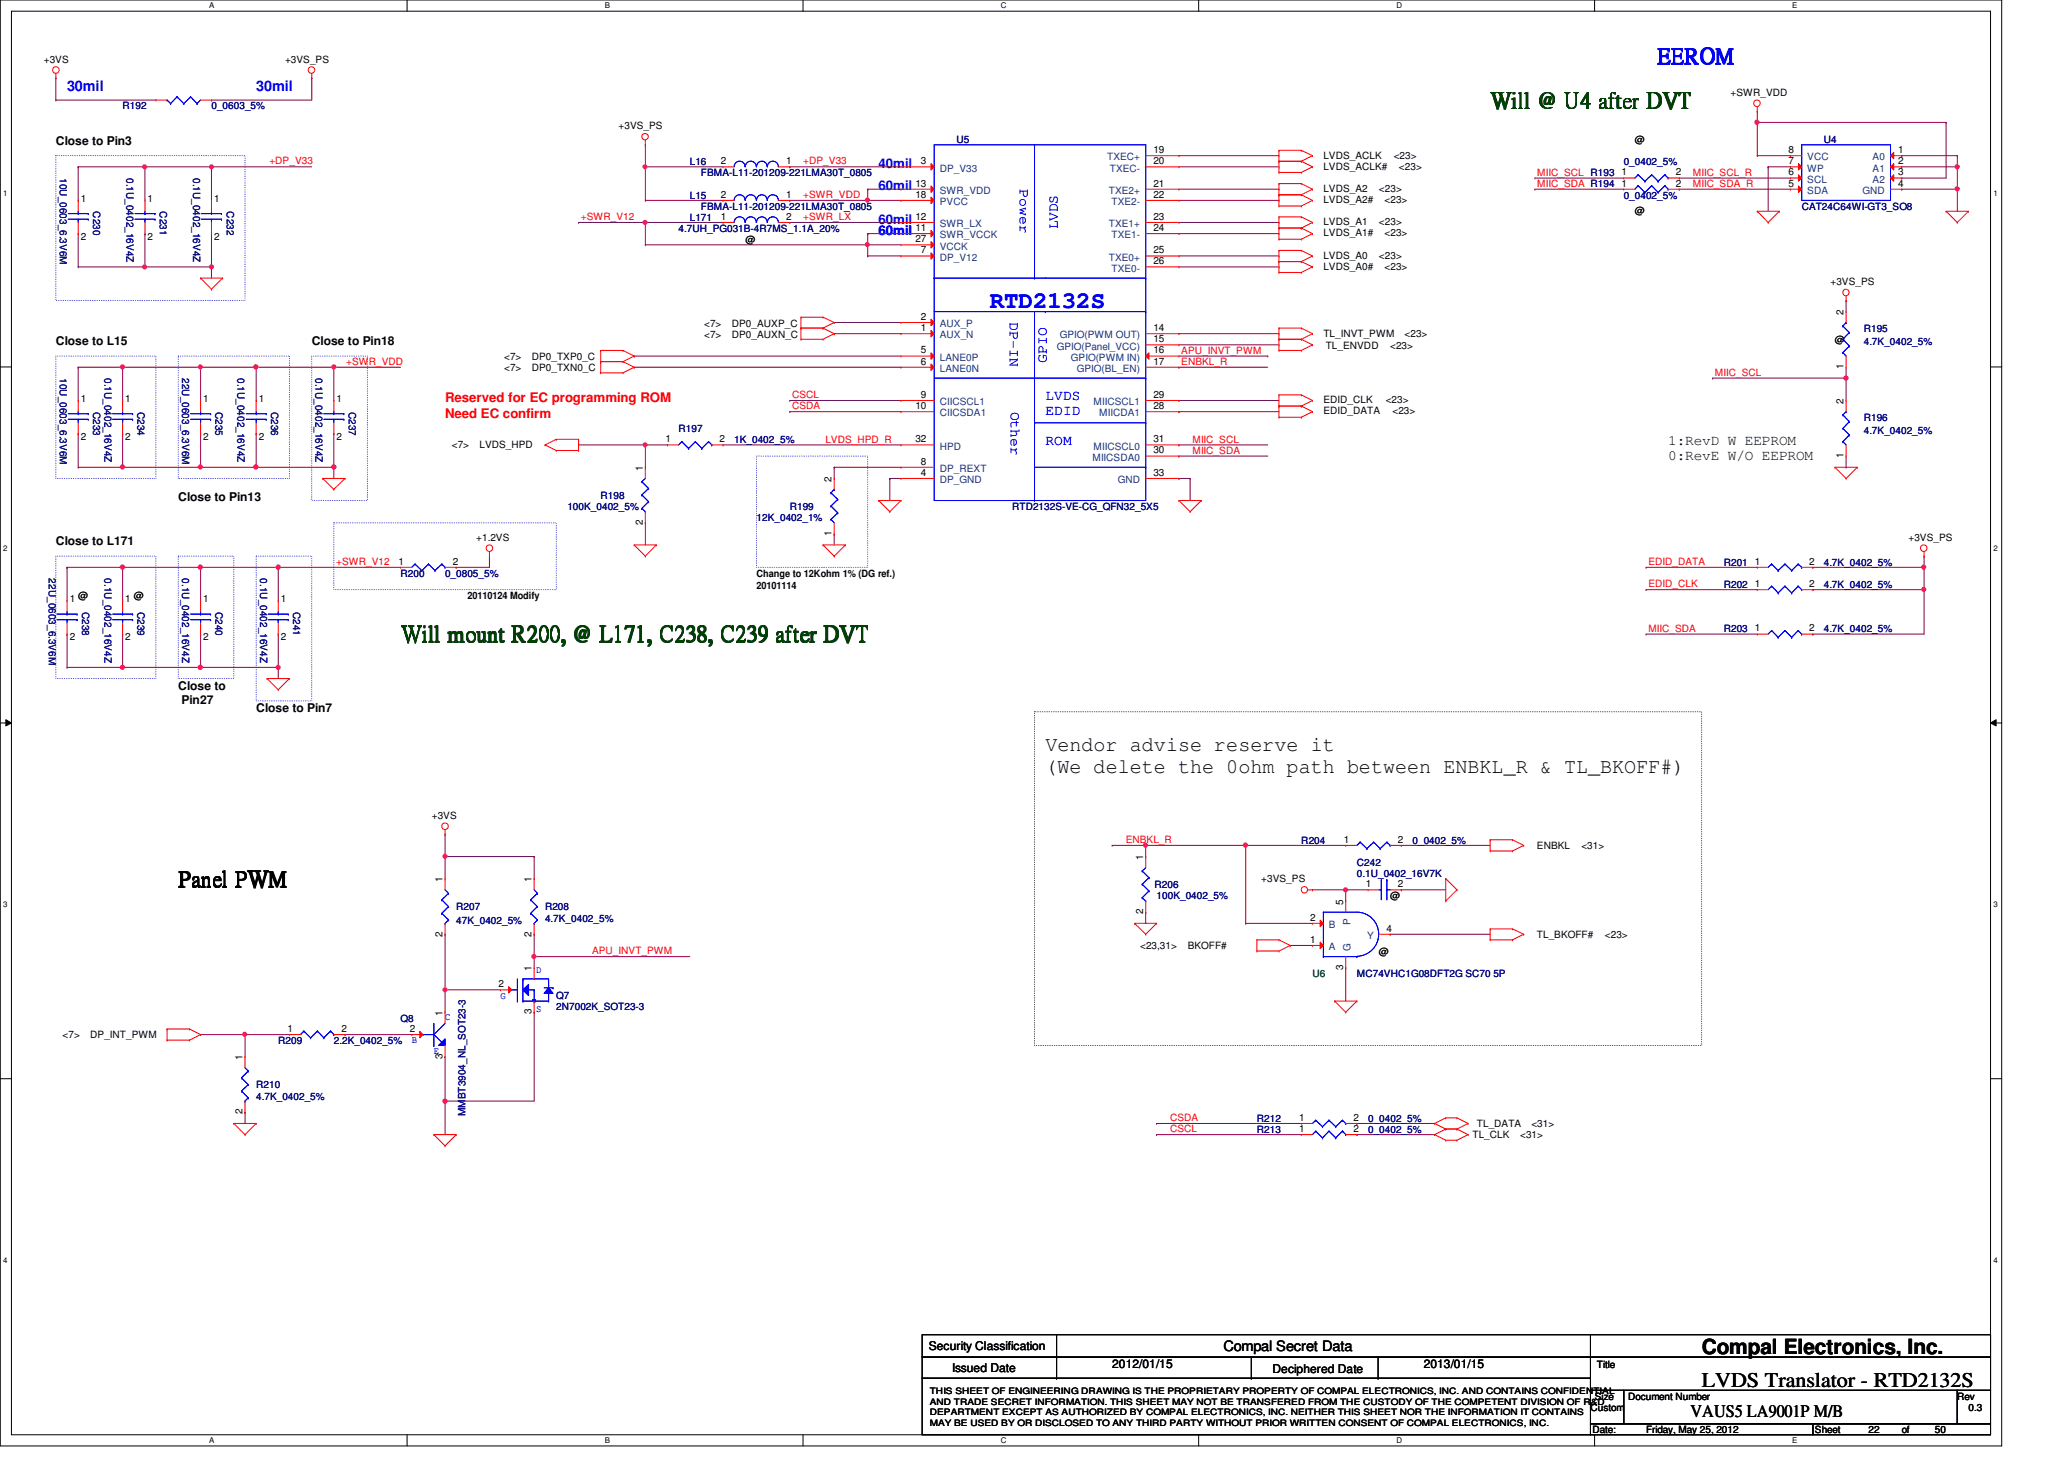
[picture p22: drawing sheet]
<svg xmlns="http://www.w3.org/2000/svg" width="297mm" height="210mm" viewBox="0 0 297 210" stroke-linecap="round" stroke-linejoin="round" font-family="sans-serif">
<defs><g id="words">
<text font-size="3.4" fill="#00f" x="238.5" y="9.1">EEROM</text>
<g font-size="3.4" fill="#004000">
<text x="214.5" y="15.5">Will @ U4 after DVT</text>
<text x="57.7" y="92.3">Will mount R200, @ L171, C238, C239 after DVT</text>
</g>
<text font-size="3.4" x="25.7" y="127.5">Panel PWM</text>
<text font-size="3.3" fill="#00f" x="142.4" y="44.4">RTD2132S</text>
<g font-size="3">
<text x="150.4" y="108">Vendor advise reserve it</text>
<text x="150.4" y="111.3">(We delete the 0ohm path between ENBKL_R &amp; TL_BKOFF#)</text>
<text x="244.9" y="194.8">Compal Electronics, Inc.</text>
<text x="244.9" y="199.6">LVDS Translator - RTD2132S</text>
</g>
<text font-size="2.5" x="243.3" y="203.9">VAUS5 LA9001P M/B</text>
<g font-size="2.1" fill="#00f">
<text x="9.6" y="13.1">30mil</text>
<text x="36.9" y="13.1">30mil</text>
<text x="146.8" y="27.2" transform="rotate(90 146.8 27.2)">Power</text>
<text x="152.2" y="33" transform="rotate(-90 152.2 33)">LVDS</text>
<text x="145.3" y="46.4" transform="rotate(90 145.3 46.4)">DP-IN</text>
<text x="150.7" y="52.2" transform="rotate(-90 150.7 52.2)">GPIO</text>
<text x="145.5" y="59.2" transform="rotate(90 145.5 59.2)">Other</text>
<text x="150.4" y="57.6">LVDS</text>
<text x="150.4" y="59.8">EDID</text>
<text x="150.4" y="64">ROM</text>
</g>
<g font-size="2.1">
<text x="240.1" y="64">1:RevD W EEPROM</text>
<text x="240.1" y="66.2">0:RevE W/O EEPROM</text>
<text x="176.1" y="194.4">Compal Secret Data</text>
</g>
<g font-size="1.9" fill="#00f">
<text x="126.4" y="24.2">40mil</text>
<text x="126.4" y="27.4">60mil</text>
<text x="126.4" y="32.2">60mil</text>
<text x="126.4" y="33.8">60mil</text>
</g>
<g font-size="1.9" fill="#f00">
<text x="64" y="57.8">Reserved for EC programming ROM</text>
<text x="64" y="60.1">Need EC confirm</text>
</g>
<g font-size="1.7">
<text x="8" y="20.8">Close to Pin3</text>
<text x="8" y="49.6">Close to L15</text>
<text x="44.9" y="49.6">Close to Pin18</text>
<text x="25.7" y="72">Close to Pin13</text>
<text x="8" y="78.4">Close to L171</text>
<text x="25.7" y="99.2">Close to</text>
<text x="26.1" y="101.3">Pin27</text>
<text x="36.9" y="102.4">Close to Pin7</text>
<text x="133.7" y="194.3">Security Classification</text>
<text x="137" y="197.3">Issued Date</text>
<text x="160.1" y="196.8">2012/01/15</text>
<text x="183.1" y="197.5">Deciphered Date</text>
<text x="204.9" y="196.8">2013/01/15</text>
</g>
<g font-size="1.4">
<text x="6.3" y="9.1">+3VS</text>
<text x="41" y="9.1">+3VS_PS</text>
<text x="249" y="13.8">+SWR_VDD</text>
<text x="89" y="18.6">+3VS_PS</text>
<text x="103.8" y="23.6">2</text>
<text x="113.2" y="23.6">1</text>
<text x="132.5" y="23.6">3</text>
<text x="166" y="23.6">20</text>
<text x="166" y="22">19</text>
<text x="190.5" y="22.8">LVDS_ACLK</text>
<text x="200.6" y="22.8">&lt;23&gt;</text>
<text x="235.3" y="20.6">@</text>
<text x="257.4" y="22">8</text>
<text x="257.4" y="23.6">7</text>
<text x="273.2" y="22">1</text>
<text x="273.2" y="23.6">2</text>
<text x="11.6" y="29">1</text>
<text x="21.2" y="29">1</text>
<text x="30.8" y="29">1</text>
<text x="103.8" y="28.4">2</text>
<text x="113.2" y="28.4">1</text>
<text x="131.7" y="28.4">18</text>
<text x="131.7" y="26.8">13</text>
<text x="166" y="28.4">22</text>
<text x="166" y="26.8">21</text>
<text x="190.5" y="29.2">LVDS_A2#</text>
<text x="190.5" y="27.6">LVDS_A2</text>
<text x="190.5" y="24.4">LVDS_ACLK#</text>
<text x="198.5" y="27.6">&lt;23&gt;</text>
<text x="199.3" y="29.2">&lt;23&gt;</text>
<text x="201.3" y="24.4">&lt;23&gt;</text>
<text x="233.4" y="26.8">1</text>
<text x="233.4" y="25.2">1</text>
<text x="241.2" y="26.8">2</text>
<text x="241.2" y="25.2">2</text>
<text x="257.4" y="26.8">5</text>
<text x="257.4" y="25.2">6</text>
<text x="273.2" y="25.2">3</text>
<text x="273.2" y="26.8">4</text>
<text x="11.6" y="34.5">2</text>
<text x="21.2" y="34.5">2</text>
<text x="30.8" y="34.5">2</text>
<text x="103.8" y="31.6">1</text>
<text x="107.3" y="35">@</text>
<text x="113.2" y="31.6">2</text>
<text x="131.7" y="31.6">12</text>
<text x="131.7" y="33.2">11</text>
<text x="131.7" y="34.8">27</text>
<text x="166" y="33.2">24</text>
<text x="166" y="31.6">23</text>
<text x="190.5" y="34">LVDS_A1#</text>
<text x="190.5" y="32.4">LVDS_A1</text>
<text x="198.5" y="32.4">&lt;23&gt;</text>
<text x="199.3" y="34">&lt;23&gt;</text>
<text x="235.3" y="30.8">@</text>
<text x="132.5" y="36.4">7</text>
<text x="166" y="38">26</text>
<text x="166" y="36.4">25</text>
<text x="190.5" y="37.2">LVDS_A0</text>
<text x="190.5" y="38.8">LVDS_A0#</text>
<text x="198.5" y="37.2">&lt;23&gt;</text>
<text x="199.3" y="38.8">&lt;23&gt;</text>
<text x="263.4" y="41.1">+3VS_PS</text>
<text x="101.3" y="47">&lt;7&gt;</text>
<text x="105.3" y="47">DP0_AUXP_C</text>
<text x="132.5" y="47.6">1</text>
<text x="132.5" y="46">2</text>
<text x="166" y="47.6">14</text>
<text x="265.3" y="45.3" transform="rotate(-90 265.3 45.3)">2</text>
<text x="72.6" y="53.4">&lt;7&gt;</text>
<text x="72.6" y="51.8">&lt;7&gt;</text>
<text x="76.5" y="53.4">DP0_TXN0_C</text>
<text x="76.5" y="51.8">DP0_TXP0_C</text>
<text x="101.3" y="48.6">&lt;7&gt;</text>
<text x="105.3" y="48.6">DP0_AUXN_C</text>
<text x="132.5" y="50.8">5</text>
<text x="132.5" y="52.5">6</text>
<text x="166" y="52.5">17</text>
<text x="166" y="49.2">15</text>
<text x="166" y="50.8">16</text>
<text x="190.5" y="48.4">TL_INVT_PWM</text>
<text x="190.8" y="50.2">TL_ENVDD</text>
<text x="200.1" y="50.2">&lt;23&gt;</text>
<text x="202.1" y="48.4">&lt;23&gt;</text>
<text x="264.1" y="49.4">@</text>
<text x="265.3" y="53.1" transform="rotate(-90 265.3 53.1)">1</text>
<text x="11.6" y="57.8">1</text>
<text x="18" y="57.8">1</text>
<text x="29.2" y="57.8">1</text>
<text x="37.2" y="57.8">1</text>
<text x="48.4" y="57.8">1</text>
<text x="131.7" y="58.8">10</text>
<text x="132.5" y="57.2">9</text>
<text x="166" y="58.8">28</text>
<text x="166" y="57.2">29</text>
<text x="190.5" y="58">EDID_CLK</text>
<text x="190.5" y="59.6">EDID_DATA</text>
<text x="199.4" y="58">&lt;23&gt;</text>
<text x="200.4" y="59.6">&lt;23&gt;</text>
<text x="265.3" y="58.1" transform="rotate(-90 265.3 58.1)">2</text>
<text x="11.6" y="63.3">2</text>
<text x="18" y="63.3">2</text>
<text x="29.2" y="63.3">2</text>
<text x="37.2" y="63.3">2</text>
<text x="48.4" y="63.3">2</text>
<text x="65" y="64.4">&lt;7&gt;</text>
<text x="69" y="64.4">LVDS_HPD</text>
<text x="95.8" y="63.6">1</text>
<text x="103.5" y="63.6">2</text>
<text x="131.7" y="63.6">32</text>
<text x="166" y="65.2">30</text>
<text x="166" y="63.6">31</text>
<text x="265.3" y="65.9" transform="rotate(-90 265.3 65.9)">1</text>
<text x="92.5" y="67.7" transform="rotate(-90 92.5 67.7)">1</text>
<text x="119.7" y="69.3" transform="rotate(-90 119.7 69.3)">2</text>
<text x="132.5" y="66.8">8</text>
<text x="132.5" y="68.5">4</text>
<text x="166" y="68.5">33</text>
<text x="68.5" y="77.9">+1.2VS</text>
<text x="92.5" y="75.5" transform="rotate(-90 92.5 75.5)">2</text>
<text x="119.7" y="77.1" transform="rotate(-90 119.7 77.1)">1</text>
<text x="274.7" y="77.9">+3VS_PS</text>
<text x="57.4" y="81.2">1</text>
<text x="65.1" y="81.2">2</text>
<text x="108.9" y="83">Change to 12Kohm 1% (DG ref.)</text>
<text x="252.6" y="81.2">1</text>
<text x="260.4" y="81.2">2</text>
<text x="10" y="86.6">1</text>
<text x="11.3" y="86.2">@</text>
<text x="18" y="86.6">1</text>
<text x="19.3" y="86.2">@</text>
<text x="29.2" y="86.6">1</text>
<text x="40.4" y="86.6">1</text>
<text x="67.3" y="86.2">20110124 Modify</text>
<text x="108.9" y="84.7">20101114</text>
<text x="252.6" y="84.5">1</text>
<text x="260.4" y="84.5">2</text>
<text x="10" y="92.1">2</text>
<text x="18" y="92.1">2</text>
<text x="29.2" y="92.1">2</text>
<text x="40.4" y="92.1">2</text>
<text x="252.6" y="90.8">1</text>
<text x="260.4" y="90.8">2</text>
<text x="62.1" y="117.9">+3VS</text>
<text x="164.5" y="123.7" transform="rotate(-90 164.5 123.7)">1</text>
<text x="193.4" y="121.2">1</text>
<text x="201.2" y="121.2">2</text>
<text x="221.2" y="122.2">ENBKL</text>
<text x="227.6" y="122.2">&lt;31&gt;</text>
<text x="63.7" y="126.9" transform="rotate(-90 63.7 126.9)">1</text>
<text x="76.5" y="126.9" transform="rotate(-90 76.5 126.9)">1</text>
<text x="164.5" y="131.5" transform="rotate(-90 164.5 131.5)">2</text>
<text x="181.5" y="126.8">+3VS_PS</text>
<text x="193.3" y="130.1" transform="rotate(-90 193.3 130.1)">5</text>
<text x="196.6" y="127.6">1</text>
<text x="200.1" y="129.4">@</text>
<text x="201.2" y="127.6">2</text>
<text x="63.7" y="134.7" transform="rotate(-90 63.7 134.7)">2</text>
<text x="76.5" y="134.7" transform="rotate(-90 76.5 134.7)">2</text>
<text x="164.1" y="136.6">&lt;23,31&gt;</text>
<text x="170.9" y="136.6">BKOFF#</text>
<text x="188.5" y="132.5">2</text>
<text x="188.5" y="135.6">1</text>
<text x="198.5" y="137.4">@</text>
<text x="199.6" y="134">4</text>
<text x="221.2" y="135">TL_BKOFF#</text>
<text x="231" y="135">&lt;23&gt;</text>
<text x="71.8" y="142">2</text>
<text x="76.5" y="139.7" transform="rotate(-90 76.5 139.7)">1</text>
<text x="193.3" y="139.5" transform="rotate(-90 193.3 139.5)">3</text>
<text x="9" y="149.4">&lt;7&gt;</text>
<text x="13" y="149.4">DP_INT_PWM</text>
<text x="41.4" y="148.5">1</text>
<text x="49.1" y="148.5">2</text>
<text x="59" y="148.5">2</text>
<text x="63.7" y="146.1" transform="rotate(-90 63.7 146.1)">1</text>
<text x="76.5" y="145.9" transform="rotate(-90 76.5 145.9)">3</text>
<text x="34.9" y="152.5" transform="rotate(-90 34.9 152.5)">1</text>
<text x="63.7" y="152.3" transform="rotate(-90 63.7 152.3)">3</text>
<text x="34.9" y="160.3" transform="rotate(-90 34.9 160.3)">2</text>
<text x="187" y="161.2">1</text>
<text x="194.8" y="161.2">2</text>
<text x="187" y="162.9">1</text>
<text x="194.8" y="162.9">2</text>
<text x="211.9" y="163.8">TL_CLK</text>
<text x="212.6" y="162.2">TL_DATA</text>
<text x="218.8" y="163.8">&lt;31&gt;</text>
<text x="220.4" y="162.2">&lt;31&gt;</text>
<text x="229.8" y="196.8">Title</text>
<text x="228.9" y="203">Custom</text>
<text x="229.5" y="201.4">Size</text>
<text x="234.3" y="201.4">Document Number</text>
<text x="281.7" y="201.4">Rev</text>
<text x="283.3" y="203">0.3</text>
<text x="229.2" y="206.2">Date:</text>
<text x="236.9" y="206.2">Friday, May 25, 2012</text>
<text x="261.2" y="206.2">Sheet</text>
<text x="268.9" y="206.2">22</text>
<text x="273.7" y="206.2">of</text>
<text x="278.5" y="206.2">50</text>
</g>
<g font-size="1.4" fill="#000080">
<text x="17.6" y="15.7">R192</text>
<text x="30.4" y="15.7">0_0603_5%</text>
<text x="99.3" y="23.7">L16</text>
<text x="137.7" y="20.6">U5</text>
<text x="233.7" y="23.7">0_0402_5%</text>
<text x="262.5" y="20.6">U4</text>
<text x="8.6" y="25.6" transform="rotate(90 8.6 25.6)">10U_0603_6.3V6M</text>
<text x="18.2" y="25.6" transform="rotate(90 18.2 25.6)">0.1U_0402_16V4Z</text>
<text x="27.8" y="25.6" transform="rotate(90 27.8 25.6)">0.1U_0402_16V4Z</text>
<text x="99.3" y="28.6">L15</text>
<text x="100.9" y="25.4">FBMA-L11-201209-221LMA30T_0805</text>
<text x="233.7" y="28.6">0_0402_5%</text>
<text x="13.4" y="30.4" transform="rotate(90 13.4 30.4)">C230</text>
<text x="23" y="30.4" transform="rotate(90 23 30.4)">C231</text>
<text x="32.6" y="30.4" transform="rotate(90 32.6 30.4)">C232</text>
<text x="97.7" y="33.4">4.7UH_PG031B-4R7MS_1.1A_20%</text>
<text x="99.3" y="31.7">L171</text>
<text x="100.9" y="30.2">FBMA-L11-201209-221LMA30T_0805</text>
<text x="259.3" y="30.2">CAT24C64WI-GT3_SO8</text>
<text x="268.2" y="47.8">R195</text>
<text x="268.2" y="49.7">4.7K_0402_5%</text>
<text x="8.6" y="54.4" transform="rotate(90 8.6 54.4)">10U_0603_6.3V6M</text>
<text x="13.4" y="59.2" transform="rotate(90 13.4 59.2)">C233</text>
<text x="15" y="54.4" transform="rotate(90 15 54.4)">0.1U_0402_16V4Z</text>
<text x="19.8" y="59.2" transform="rotate(90 19.8 59.2)">C234</text>
<text x="26.2" y="54.4" transform="rotate(90 26.2 54.4)">22U_0603_6.3V6M</text>
<text x="31" y="59.2" transform="rotate(90 31 59.2)">C235</text>
<text x="34.2" y="54.4" transform="rotate(90 34.2 54.4)">0.1U_0402_16V4Z</text>
<text x="39" y="59.2" transform="rotate(90 39 59.2)">C236</text>
<text x="45.4" y="54.4" transform="rotate(90 45.4 54.4)">0.1U_0402_16V4Z</text>
<text x="50.2" y="59.2" transform="rotate(90 50.2 59.2)">C237</text>
<text x="97.7" y="62.2">R197</text>
<text x="105.7" y="63.8">1K_0402_5%</text>
<text x="268.2" y="60.6">R196</text>
<text x="268.2" y="62.5">4.7K_0402_5%</text>
<text x="86.4" y="71.8">R198</text>
<text x="81.7" y="73.4">100K_0402_5%</text>
<text x="108.9" y="75">12K_0402_1%</text>
<text x="113.7" y="73.4">R199</text>
<text x="145.7" y="73.4">RTD2132S-VE-CG_QFN32_5X5</text>
<text x="7" y="83.2" transform="rotate(90 7 83.2)">22U_0603_6.3V6M</text>
<text x="15" y="83.2" transform="rotate(90 15 83.2)">0.1U_0402_16V4Z</text>
<text x="26.2" y="83.2" transform="rotate(90 26.2 83.2)">0.1U_0402_16V4Z</text>
<text x="37.4" y="83.2" transform="rotate(90 37.4 83.2)">0.1U_0402_16V4Z</text>
<text x="57.7" y="83">R200</text>
<text x="64" y="83">0_0805_5%</text>
<text x="248.1" y="81.4">R201</text>
<text x="262.5" y="81.4">4.7K_0402_5%</text>
<text x="11.8" y="88" transform="rotate(90 11.8 88)">C238</text>
<text x="19.8" y="88" transform="rotate(90 19.8 88)">C239</text>
<text x="31" y="88" transform="rotate(90 31 88)">C240</text>
<text x="42.2" y="88" transform="rotate(90 42.2 88)">C241</text>
<text x="248.1" y="84.6">R202</text>
<text x="262.5" y="84.6">4.7K_0402_5%</text>
<text x="248.1" y="91">R203</text>
<text x="262.5" y="91">4.7K_0402_5%</text>
<text x="187.3" y="121.4">R204</text>
<text x="195.3" y="124.6">C242</text>
<text x="203.3" y="121.4">0_0402_5%</text>
<text x="65.7" y="131">R207</text>
<text x="78.4" y="131">R208</text>
<text x="166.2" y="127.8">R206</text>
<text x="166.5" y="129.4">100K_0402_5%</text>
<text x="195.3" y="126.2">0.1U_0402_16V7K</text>
<text x="65.7" y="132.9">47K_0402_5%</text>
<text x="78.4" y="132.6">4.7K_0402_5%</text>
<text x="80" y="143.8">Q7</text>
<text x="195.3" y="140.6">MC74VHC1G08DFT2G SC70 5P</text>
<text x="57.7" y="147">Q8</text>
<text x="80" y="145.4">2N7002K_SOT23-3</text>
<text x="40" y="150.2">R209</text>
<text x="48" y="150.2">2.2K_0402_5%</text>
<text x="36.9" y="156.6">R210</text>
<text x="36.9" y="158.2">4.7K_0402_5%</text>
<text x="67" y="160.5" transform="rotate(-90 67 160.5)">MMBT3904_NL_SOT23-3</text>
<text x="180.9" y="161.4">R212</text>
<text x="196.9" y="161.4">0_0402_5%</text>
<text x="180.9" y="163">R213</text>
<text x="196.9" y="163">0_0402_5%</text>
</g>
<g font-size="1.4" fill="#f00">
<text x="38.8" y="23.7">+DP_V33</text>
<text x="115.6" y="23.7">+DP_V33</text>
<text x="115.6" y="28.5">+SWR_VDD</text>
<text x="221.2" y="25.3">MIIC_SCL R193</text>
<text x="221.2" y="26.9">MIIC_SDA R194</text>
<text x="243.6" y="25.3">MIIC_SCL_R</text>
<text x="243.6" y="26.9">MIIC_SDA_R</text>
<text x="83.6" y="31.7">+SWR_V12</text>
<text x="115.6" y="31.7">+SWR_LX</text>
<text x="49.8" y="52.5">+SWR_VDD</text>
<text x="170" y="50.9">APU_INVT_PWM</text>
<text x="170" y="52.5">ENBKL_R</text>
<text x="114" y="58.9">CSDA</text>
<text x="114" y="57.3">CSCL</text>
<text x="246.8" y="54.1">MIIC_SCL</text>
<text x="118.8" y="63.7">LVDS_HPD_R</text>
<text x="171.6" y="63.7">MIIC_SCL</text>
<text x="171.6" y="65.3">MIIC_SDA</text>
<text x="48.4" y="81.3">+SWR_V12</text>
<text x="237.2" y="81.3">EDID_DATA</text>
<text x="237.2" y="84.5">EDID_CLK</text>
<text x="237.2" y="90.9">MIIC_SDA</text>
<text x="162" y="121.3">ENBKL_R</text>
<text x="85.2" y="137.3">APU_INVT_PWM</text>
<text x="168.4" y="161.3">CSDA</text>
<text x="168.4" y="162.9">CSCL</text>
</g>
<g font-size="1.4" fill="#004080">
<text x="159.3" y="23.1">TXEC+</text>
<text x="260.1" y="23.1">VCC</text>
<text x="269.5" y="23.1">A0</text>
<text x="135.3" y="24.7">DP_V33</text>
<text x="135.3" y="29.5">PVCC</text>
<text x="135.3" y="27.9">SWR_VDD</text>
<text x="159.6" y="27.9">TXE2+</text>
<text x="159.7" y="24.7">TXEC-</text>
<text x="160" y="29.5">TXE2-</text>
<text x="260.1" y="27.9">SDA</text>
<text x="260.1" y="26.3">SCL</text>
<text x="260.1" y="24.7">WP</text>
<text x="268.1" y="27.9">GND</text>
<text x="269.5" y="24.7">A1</text>
<text x="269.5" y="26.3">A2</text>
<text x="135.3" y="32.7">SWR_LX</text>
<text x="135.3" y="34.3">SWR_VCCK</text>
<text x="135.3" y="35.9">VCCK</text>
<text x="159.6" y="32.7">TXE1+</text>
<text x="160" y="34.3">TXE1-</text>
<text x="135.3" y="37.5">DP_V12</text>
<text x="159.6" y="37.5">TXE0+</text>
<text x="160" y="39.1">TXE0-</text>
<text x="135.3" y="47.1">AUX_P</text>
<text x="135.3" y="48.7">AUX_N</text>
<text x="135.3" y="51.9">LANE0P</text>
<text x="135.3" y="53.5">LANE0N</text>
<text x="152.1" y="50.3">GPIO(Panel_VCC)</text>
<text x="152.5" y="48.7">GPIO(PWM OUT)</text>
<text x="154.1" y="51.9">GPIO(PWM IN)</text>
<text x="155" y="53.5">GPIO(BL_EN)</text>
<text x="135.3" y="58.3">CIICSCL1</text>
<text x="135.3" y="59.9">CIICSDA1</text>
<text x="157.4" y="58.3">MIICSCL1</text>
<text x="158.2" y="59.9">MIICDA1</text>
<text x="135.3" y="64.7">HPD</text>
<text x="157.4" y="64.7">MIICSCL0</text>
<text x="135.3" y="67.9">DP_REXT</text>
<text x="135.3" y="69.5">DP_GND</text>
<text x="157.2" y="66.3">MIICSDA0</text>
<text x="160.9" y="69.5">GND</text>
<text x="191.3" y="133.5">B</text>
<text x="191.3" y="136.7">A</text>
<text x="194.3" y="136.8" transform="rotate(-90 194.3 136.8)">G</text>
<text x="194.3" y="133" transform="rotate(-90 194.3 133)">P</text>
<text x="196.8" y="135.1">Y</text>
</g>
<g font-size="1.4" fill="#00f">
<text x="72" y="143.8">G</text>
<text x="77.2" y="139.9">D</text>
<text x="64" y="146.8">C</text>
<text x="77.2" y="145.5">S</text>
<text x="59.3" y="150">B</text>
<text x="62.4" y="151.6">E</text>
</g>
<text font-size="1.4" fill="#004040" x="188.9" y="140.6">U6</text>
<g font-size="1.3">
<text x="133.8" y="200.6">THIS SHEET OF ENGINEERING DRAWING IS THE PROPRIETARY PROPERTY OF COMPAL ELECTRONICS, INC. AND CONTAINS CONFIDENTIAL</text>
<text x="133.8" y="202.1">AND TRADE SECRET INFORMATION. THIS SHEET MAY NOT BE TRANSFERED FROM THE CUSTODY OF THE COMPETENT DIVISION OF R&amp;D</text>
<text x="133.8" y="203.6">DEPARTMENT EXCEPT AS AUTHORIZED BY COMPAL ELECTRONICS, INC. NEITHER THIS SHEET NOR THE INFORMATION IT CONTAINS</text>
<text x="133.8" y="205.1">MAY BE USED BY OR DISCLOSED TO ANY THIRD PARTY WITHOUT PRIOR WRITTEN CONSENT OF COMPAL ELECTRONICS, INC.</text>
</g>
<g font-size="1.1">
<text x="30.1" y="1.1">A</text>
<text x="87" y="1.1">B</text>
<text x="144" y="1.1">C</text>
<text x="201" y="1.1">D</text>
<text x="257.9" y="1.1">E</text>
<text x=".5" y="28.2">1</text>
<text x="286.9" y="28.2">1</text>
<text x=".5" y="79.3">2</text>
<text x="286.9" y="79.3">2</text>
<text x=".5" y="130.6">3</text>
<text x="286.9" y="130.6">3</text>
<text x=".5" y="181.7">4</text>
<text x="286.9" y="181.7">4</text>
<text x="30.1" y="207.6">A</text>
<text x="87" y="207.6">B</text>
<text x="144" y="207.6">C</text>
<text x="201" y="207.6">D</text>
<text x="257.9" y="207.6">E</text>
</g>
</g></defs>
<path d="M0 0h288.1v208h-288.1zM1.6 1.6h284.9v204.8h-284.9z" fill="none" stroke="#000" stroke-width=".14"/>
<g fill="#fff">
<path d="M30.1 .2h.7v1.2h-.7z"/>
<path d="M30.1 206.6h.7v1.2h-.7z"/>
</g>
<path d="M58.6 0v1.6M58.6 206.4v1.6" fill="none" stroke="#000" stroke-width=".14"/>
<g fill="#fff">
<path d="M87 .2h.8v1.2h-.8z"/>
<path d="M87 206.6h.8v1.2h-.8z"/>
</g>
<path d="M115.6 0v1.6M115.6 206.4v1.6" fill="none" stroke="#000" stroke-width=".14"/>
<g fill="#fff">
<path d="M144 .2h.8v1.2h-.8z"/>
<path d="M144 206.6h.8v1.2h-.8z"/>
</g>
<path d="M172.5 0v1.6M172.5 206.4v1.6" fill="none" stroke="#000" stroke-width=".14"/>
<g fill="#fff">
<path d="M201 .2h.7v1.2h-.7z"/>
<path d="M201 206.6h.7v1.2h-.7z"/>
</g>
<path d="M229.5 0v1.6M229.5 206.4v1.6" fill="none" stroke="#000" stroke-width=".14"/>
<g fill="#fff">
<path d="M257.9 .2h.8v1.2h-.8z"/>
<path d="M257.9 206.6h.8v1.2h-.8z"/>
<path d="M.5 27.2h.6v1.2h-.6z"/>
<path d="M286.9 27.2h.6v1.2h-.6z"/>
<path d="M.5 78.4h.6v1.1h-.6z"/>
<path d="M286.9 78.4h.6v1.1h-.6z"/>
</g>
<path d="M0 52.8h1.6M286.5 52.8h1.6" fill="none" stroke="#000" stroke-width=".14"/>
<g fill="#fff">
<path d="M.5 129.6h.6v1.2h-.6z"/>
<path d="M286.9 129.6h.6v1.2h-.6z"/>
</g>
<path d="M0 104h1.6M.8 103.5l.8 .5-.8 .4zM286.5 104l.8-.5v.9zM286.5 104h1.6" fill="none" stroke="#000" stroke-width=".14"/>
<path d="M.8 103.5l.8 .5-.8 .4zM286.5 104l.8-.5v.9z" fill="#000"/>
<g fill="#fff">
<path d="M.5 180.8h.6v1.1h-.6z"/>
<path d="M286.9 180.8h.6v1.1h-.6z"/>
</g>
<path d="M0 155.2h1.6M286.5 155.2h1.6" fill="none" stroke="#000" stroke-width=".14"/>
<path d="M8 22.4h27.3v20.8h-27.3zM8 51.2h14.4v17.6h-14.4zM25.7 51.2h16v17.6h-16zM44.9 51.2h8v20.8h-8zM48 75.2h32v9.6h-32zM108.9 65.6h16v16h-16zM8 80h14.4v17.6h-14.4zM25.7 80h8v17.6h-8zM36.9 80h8v20.8h-8z" fill="none" stroke="#00f" stroke-width=".14" stroke-dasharray="0 .3"/>
<path d="M148.9 102.4h96v48h-96z" fill="none" stroke="#000" stroke-width=".14" stroke-dasharray="0 .3"/>
<g fill="none" stroke="#800040" stroke-width=".14">
<path d="M92.9 35.2h.1M92.9 24h.1M92.9 28.8h.1M92.9 28.8h11.2M92.9 24v4.8M113.7 28.8h.1M113.7 24h.1M113.7 28.8h16M113.7 24h16M124.9 33.6h.1M124.9 28.8h.1M124.9 33.6v1.6h-32"/>
<path d="M91.3 52.8h.1M91.3 52.8h38.4M120.1 46.4h.1M120.1 48h.1M120.1 46.4h9.6M120.1 48h9.6M120.1 67.2h.1M120.1 67.2h9.6"/>
</g>
<circle cx="124.8" cy="28.8" r=".3" fill="#f0f"/>
<circle cx="124.8" cy="28.8" r=".3" fill="none" stroke="#f0f" stroke-width=".14"/>
<g fill="none" stroke="#800040" stroke-width=".14">
<path d="M92.9 20.8h.1M92.9 24h.1M92.9 20.8v3.2M92.9 24h11.2M113.7 32h.1M113.7 32h16M124.9 27.2h.1M124.9 27.2v1.6M124.9 27.2h4.8M169.7 57.6h.1M169.7 59.2h.1M169.7 57.6h14.4"/>
<path d="M169.7 59.2h14.4M128.1 68.8h.1M128.1 68.8v3.2M128.1 68.8h1.6M169.7 68.8h.1M169.7 68.8h1.6M171.3 68.8h.1M171.3 68.8v3.2"/>
</g>
<circle cx="92.8" cy="24" r=".3" fill="#f0f"/>
<circle cx="92.8" cy="24" r=".3" fill="none" stroke="#f0f" stroke-width=".14"/>
<path d="M92.9 32h.1M92.9 32h11.2M120.1 76.8h.1M120.1 76.8v1.6" fill="none" stroke="#800040" stroke-width=".14"/>
<circle cx="92.8" cy="32" r=".3" fill="#f0f"/>
<circle cx="92.8" cy="32" r=".3" fill="none" stroke="#f0f" stroke-width=".14"/>
<path d="M83.3 32h.1M83.3 32h9.6M92.9 32h.1M92.9 32v3.2M124.9 35.2h.1M124.9 35.2h4.8" fill="none" stroke="#800040" stroke-width=".14"/>
<circle cx="124.8" cy="35.2" r=".3" fill="#f0f"/>
<circle cx="124.8" cy="35.2" r=".3" fill="none" stroke="#f0f" stroke-width=".14"/>
<g fill="none" stroke="#800040" stroke-width=".14">
<path d="M8 14.4h.1M8 11.2h.1M8 14.4h14.4M8 11.2v3.2M30.4 14.4h.1M44.9 11.2h.1M44.9 11.2v3.2h-14.5M20.9 38.4h.1M20.9 38.4h9.5M124.9 35.2h.1M124.9 33.6h.1M124.9 36.8h.1"/>
<path d="M124.9 35.2v1.6M124.9 33.6h4.8M124.9 36.8h4.8M120.1 67.2h.1M120.1 67.2v1.6M169.7 64h.1M169.7 65.6h.1M169.7 64h12.8M169.7 65.6h12.8"/>
</g>
<circle cx="20.8" cy="38.4" r=".3" fill="#f0f"/>
<circle cx="20.8" cy="38.4" r=".3" fill="none" stroke="#f0f" stroke-width=".14"/>
<path d="M20.9 24h.1M20.9 24h9.5" fill="none" stroke="#800040" stroke-width=".14"/>
<circle cx="30.4" cy="24" r=".3" fill="#f0f"/>
<circle cx="30.4" cy="24" r=".3" fill="none" stroke="#f0f" stroke-width=".14"/>
<circle cx="20.8" cy="24" r=".3" fill="#f0f"/>
<circle cx="20.8" cy="24" r=".3" fill="none" stroke="#f0f" stroke-width=".14"/>
<path d="M11.3 24h.1M11.3 33.6h.1M11.3 24v4.8M11.3 33.6v4.8M30.4 33.6h.1M30.4 33.6v4.8" fill="none" stroke="#800040" stroke-width=".14"/>
<circle cx="30.4" cy="38.4" r=".3" fill="#f0f"/>
<circle cx="30.4" cy="38.4" r=".3" fill="none" stroke="#f0f" stroke-width=".14"/>
<g fill="none" stroke="#800040" stroke-width=".14">
<path d="M11.3 38.4h.1M11.3 24h.1M11.3 24h9.6M20.9 33.6h.1M20.9 24h.1M20.9 24v4.8M20.9 33.6v4.8h-9.6M30.4 24h.1M30.4 38.4h.1M30.4 24h14.5M30.4 24v4.8M30.4 38.4v1.6"/>
<path d="M48 62.4h.1M48 62.4v4.8"/>
</g>
<circle cx="48" cy="67.2" r=".3" fill="#f0f"/>
<circle cx="48" cy="67.2" r=".3" fill="none" stroke="#f0f" stroke-width=".14"/>
<path d="M36.9 62.4h.1M36.9 62.4v4.8M48 67.2h.1M48 67.2v1.6" fill="none" stroke="#800040" stroke-width=".14"/>
<circle cx="48" cy="67.2" r=".3" fill="#f0f"/>
<circle cx="48" cy="67.2" r=".3" fill="none" stroke="#f0f" stroke-width=".14"/>
<path d="M11.3 52.8h.1M11.3 52.8h6.3M48 52.8h.1M48 52.8h9.7M28.9 62.4h.1M28.9 62.4v4.8" fill="none" stroke="#800040" stroke-width=".14"/>
<circle cx="48" cy="52.8" r=".3" fill="#f0f"/>
<circle cx="48" cy="52.8" r=".3" fill="none" stroke="#f0f" stroke-width=".14"/>
<path d="M36.9 52.8h.1M36.9 52.8h11.1" fill="none" stroke="#800040" stroke-width=".14"/>
<circle cx="36.8" cy="52.8" r=".3" fill="#f0f"/>
<circle cx="36.8" cy="52.8" r=".3" fill="none" stroke="#f0f" stroke-width=".14"/>
<path d="M28.9 67.2h.1M28.9 67.2h8" fill="none" stroke="#800040" stroke-width=".14"/>
<circle cx="36.8" cy="67.2" r=".3" fill="#f0f"/>
<circle cx="36.8" cy="67.2" r=".3" fill="none" stroke="#f0f" stroke-width=".14"/>
<circle cx="28.8" cy="67.2" r=".3" fill="#f0f"/>
<circle cx="28.8" cy="67.2" r=".3" fill="none" stroke="#f0f" stroke-width=".14"/>
<path d="M17.6 67.2h.1M17.6 67.2h11.3" fill="none" stroke="#800040" stroke-width=".14"/>
<circle cx="17.6" cy="67.2" r=".31" fill="#f0f"/>
<circle cx="17.6" cy="67.2" r=".31" fill="none" stroke="#f0f" stroke-width=".14"/>
<path d="M17.6 52.8h.1M17.6 52.8h11.3" fill="none" stroke="#800040" stroke-width=".14"/>
<circle cx="17.6" cy="52.8" r=".31" fill="#f0f"/>
<circle cx="17.6" cy="52.8" r=".31" fill="none" stroke="#f0f" stroke-width=".14"/>
<g fill="none" stroke="#800040" stroke-width=".14">
<path d="M11.3 52.8h.1M11.3 52.8v4.8M17.6 52.8h.1M17.6 52.8v4.8M28.9 52.8h.1M28.9 52.8v4.8M28.9 52.8h8M48 52.8h.1M48 52.8v4.8M11.3 62.4h.1M11.3 67.2h.1M11.3 62.4v4.8"/>
<path d="M17.6 62.4h.1M17.6 62.4v4.8h-6.3"/>
</g>
<circle cx="36.8" cy="52.8" r=".3" fill="#f0f"/>
<circle cx="36.8" cy="52.8" r=".3" fill="none" stroke="#f0f" stroke-width=".14"/>
<circle cx="28.8" cy="52.8" r=".3" fill="#f0f"/>
<circle cx="28.8" cy="52.8" r=".3" fill="none" stroke="#f0f" stroke-width=".14"/>
<path d="M36.9 52.8h.1M36.9 52.8v4.8M17.6 96h.1M17.6 96h11.3" fill="none" stroke="#800040" stroke-width=".14"/>
<circle cx="28.8" cy="96" r=".3" fill="#f0f"/>
<circle cx="28.8" cy="96" r=".3" fill="none" stroke="#f0f" stroke-width=".14"/>
<path d="M9.6 91.2h.1M9.6 91.2v4.8M17.6 91.2h.1M17.6 91.2v4.8" fill="none" stroke="#800040" stroke-width=".14"/>
<circle cx="17.6" cy="96" r=".31" fill="#f0f"/>
<circle cx="17.6" cy="96" r=".31" fill="none" stroke="#f0f" stroke-width=".14"/>
<path d="M9.6 96h.1M9.6 96h8M28.9 91.2h.1M28.9 81.6h.1M28.9 91.2v4.8M28.9 81.6h11.1M40 81.6h.1M40 81.6v4.8" fill="none" stroke="#800040" stroke-width=".14"/>
<circle cx="40" cy="81.6" r=".31" fill="#f0f"/>
<circle cx="40" cy="81.6" r=".31" fill="none" stroke="#f0f" stroke-width=".14"/>
<circle cx="28.8" cy="81.6" r=".31" fill="#f0f"/>
<circle cx="28.8" cy="81.6" r=".31" fill="none" stroke="#f0f" stroke-width=".14"/>
<path d="M17.6 81.6h.1M17.6 81.6h11.3M28.9 81.6h.1M28.9 81.6v4.8" fill="none" stroke="#800040" stroke-width=".14"/>
<circle cx="17.6" cy="81.6" r=".32" fill="#f0f"/>
<circle cx="17.6" cy="81.6" r=".32" fill="none" stroke="#f0f" stroke-width=".14"/>
<path d="M9.6 81.6h.1M9.6 81.6h8M9.6 81.6v4.8M17.6 81.6h.1M17.6 81.6v4.8M28.9 96h.1M28.9 96h11.1M40 81.6h.1M40 96h.1M40 81.6h17.7M40 96v1.6" fill="none" stroke="#800040" stroke-width=".14"/>
<circle cx="40" cy="96" r=".3" fill="#f0f"/>
<circle cx="40" cy="96" r=".3" fill="none" stroke="#f0f" stroke-width=".14"/>
<circle cx="28.8" cy="96" r=".3" fill="#f0f"/>
<circle cx="28.8" cy="96" r=".3" fill="none" stroke="#f0f" stroke-width=".14"/>
<path d="M36.9 67.2h.1M36.9 67.2h11.1M40 91.2h.1M40 91.2v4.8" fill="none" stroke="#800040" stroke-width=".14"/>
<circle cx="36.8" cy="67.2" r=".3" fill="#f0f"/>
<circle cx="36.8" cy="67.2" r=".3" fill="none" stroke="#f0f" stroke-width=".14"/>
<g fill="none" stroke="#800040" stroke-width=".14">
<path d="M252.9 17.6h.1M252.9 17.6v4.8M280.1 17.6h.1M280.1 17.6v8M254.5 24h.1M254.5 24h3.2M254.5 24v6.4M273.7 22.4h.1M273.7 24h.1M273.7 22.4h8M273.7 24h8M65.7 81.6h.1"/>
<path d="M70.4 80h.1M70.4 80v1.6h-4.7"/>
</g>
<circle cx="252.8" cy="17.6" r=".31" fill="#f0f"/>
<circle cx="252.8" cy="17.6" r=".31" fill="none" stroke="#f0f" stroke-width=".14"/>
<path d="M241.7 25.6h.1M241.7 27.2h.1M241.7 25.6h16M241.7 27.2h16M252.9 22.4h.1M252.9 22.4h4.8M273.7 27.2h.1M273.7 27.2h8M281.7 27.2h.1M281.7 27.2v3.2" fill="none" stroke="#800040" stroke-width=".14"/>
<circle cx="281.7" cy="27.2" r=".31" fill="#f0f"/>
<circle cx="281.7" cy="27.2" r=".31" fill="none" stroke="#f0f" stroke-width=".14"/>
<path d="M252.9 17.6h.1M252.9 16h.1M252.9 17.6h27.2M252.9 16v1.6M220.9 25.6h.1M220.9 27.2h.1M220.9 25.6h12.8M220.9 27.2h12.8M273.7 25.6h.1M273.7 25.6h6.4M281.7 24h.1M281.7 24v3.2" fill="none" stroke="#800040" stroke-width=".14"/>
<circle cx="281.7" cy="24" r=".31" fill="#f0f"/>
<circle cx="281.7" cy="24" r=".31" fill="none" stroke="#f0f" stroke-width=".14"/>
<path d="M281.7 22.4h.1M281.7 22.4v1.6M169.7 52.8h.1M169.7 51.2h12.8M169.7 52.8h12.8M182.5 51.2h.1M179.3 121.6h.1M179.3 121.6v11.2" fill="none" stroke="#800040" stroke-width=".14"/>
<circle cx="179.2" cy="121.6" r=".31" fill="#f0f"/>
<circle cx="179.2" cy="121.6" r=".31" fill="none" stroke="#f0f" stroke-width=".14"/>
<path d="M179.3 132.8h.1M179.3 132.8h9.6M193.7 128h.1M193.7 128h3.2" fill="none" stroke="#800040" stroke-width=".14"/>
<circle cx="193.7" cy="128" r=".31" fill="#f0f"/>
<circle cx="193.7" cy="128" r=".31" fill="none" stroke="#f0f" stroke-width=".14"/>
<g fill="none" stroke="#800040" stroke-width=".14">
<path d="M164.9 121.6h.1M164.9 121.6h14.4M185.7 136h.1M185.7 136h3.2M188.9 128h.1M188.9 128h4.8M193.7 128h.1M193.7 139.2h.1M193.7 128v1.6M193.7 139.2v4.8M200.1 134.4h.1M200.1 134.4h14.4"/>
<path d="M201.7 128h.1M201.7 128h6.4"/>
</g>
<circle cx="164.8" cy="121.6" r=".31" fill="#f0f"/>
<circle cx="164.8" cy="121.6" r=".31" fill="none" stroke="#f0f" stroke-width=".14"/>
<path d="M246.5 54.4h.1M246.5 54.4h19.2" fill="none" stroke="#800040" stroke-width=".14"/>
<circle cx="265.7" cy="54.4" r=".31" fill="#f0f"/>
<circle cx="265.7" cy="54.4" r=".31" fill="none" stroke="#f0f" stroke-width=".14"/>
<path d="M265.7 54.4h.1M265.7 43.2h.1M265.7 43.2v1.6M265.7 52.8v4.8M265.7 67.2h.1M265.7 65.6v1.6M236.9 91.2h.1M236.9 91.2h16M260.9 91.2h.1M276.9 84.8h.1M276.9 81.6h.1M276.9 81.6v9.6h-16" fill="none" stroke="#800040" stroke-width=".14"/>
<circle cx="276.9" cy="84.8" r=".3" fill="#f0f"/>
<circle cx="276.9" cy="84.8" r=".3" fill="none" stroke="#f0f" stroke-width=".14"/>
<circle cx="276.8" cy="81.6" r=".31" fill="#f0f"/>
<circle cx="276.8" cy="81.6" r=".31" fill="none" stroke="#f0f" stroke-width=".14"/>
<g fill="none" stroke="#800040" stroke-width=".14">
<path d="M113.7 59.2h.1M113.7 57.6h.1M113.7 59.2h16M113.7 57.6h16M83.3 64h9.6M92.9 64h.1M92.9 64v3.2M104.1 64h.1M104.1 64h25.6M236.9 81.6h.1M236.9 84.8h.1M236.9 81.6h16"/>
<path d="M236.9 84.8h16M260.9 81.6h.1M260.9 84.8h.1M260.9 84.8h16M276.9 80h.1M276.9 80v1.6h-16M160.1 121.6h.1M160.1 121.6h4.8M164.9 121.6h.1M164.9 131.2h.1M164.9 121.6v1.6M164.9 131.2v1.6"/>
<path d="M179.3 121.6h.1M179.3 121.6h14.4M201.7 121.6h.1M201.7 121.6h12.8"/>
</g>
<circle cx="92.8" cy="64" r=".3" fill="#f0f"/>
<circle cx="92.8" cy="64" r=".3" fill="none" stroke="#f0f" stroke-width=".14"/>
<g fill="none" stroke="#800040" stroke-width=".14">
<path d="M91.3 51.2h.1M91.3 51.2h38.4M92.9 75.2h.1M92.9 75.2v3.2M92.9 64h3.2M96.1 64h.1M64 120h.1M64 123.2h.1M64 120v6.4M76.9 137.6h.1M76.9 137.6v1.6M64 142.4h.1"/>
<path d="M64 142.4h8M35.3 160h.1M35.3 160v1.6"/>
</g>
<circle cx="64" cy="142.4" r=".3" fill="#f0f"/>
<circle cx="64" cy="142.4" r=".3" fill="none" stroke="#f0f" stroke-width=".14"/>
<path d="M64 123.2h.1M64 123.2h12.9" fill="none" stroke="#800040" stroke-width=".14"/>
<circle cx="64" cy="123.2" r=".3" fill="#f0f"/>
<circle cx="64" cy="123.2" r=".3" fill="none" stroke="#f0f" stroke-width=".14"/>
<path d="M64 134.4h.1M64 134.4v11.2M76.9 123.2h.1M76.9 123.2v3.2M35.3 148.8h.1M35.3 148.8v3.2M35.3 148.8h6.4M49.7 148.8h.1M49.7 148.8h9.6M64 142.4h.1" fill="none" stroke="#800040" stroke-width=".14"/>
<circle cx="35.2" cy="148.8" r=".3" fill="#f0f"/>
<circle cx="35.2" cy="148.8" r=".3" fill="none" stroke="#f0f" stroke-width=".14"/>
<path d="M28.9 148.8h.1M28.9 148.8h6.4M64 152h.1M64 158.4h.1M64 152v11.2M76.9 145.6h.1M76.9 145.6v12.8" fill="none" stroke="#800040" stroke-width=".14"/>
<circle cx="64" cy="158.4" r=".3" fill="#f0f"/>
<circle cx="64" cy="158.4" r=".3" fill="none" stroke="#f0f" stroke-width=".14"/>
<path d="M64 158.4h.1M64 158.4h12.9" fill="none" stroke="#800040" stroke-width=".14"/>
<circle cx="64" cy="158.4" r=".3" fill="#f0f"/>
<circle cx="64" cy="158.4" r=".3" fill="none" stroke="#f0f" stroke-width=".14"/>
<g fill="none" stroke="#800040" stroke-width=".14">
<path d="M169.7 22.4h14.4M169.7 24h14.4M169.7 27.2h14.4M169.7 28.8h14.4M169.7 32h14.4M169.7 33.6h14.4M169.7 36.8h14.4M169.7 38.4h14.4M184.1 22.4h.1M184.1 24h.1M184.1 27.2h.1M184.1 28.8h.1"/>
<path d="M184.1 32h.1M184.1 33.6h.1M184.1 36.8h.1M184.1 38.4h.1M169.7 48h14.4M169.7 49.6h14.4M184.1 48h.1M184.1 49.6h.1M76.9 137.6h.1M76.9 137.6h22.4M166.5 163.2h.1M166.5 161.6h.1"/>
<path d="M166.5 163.2h20.8M166.5 161.6h20.8M195.3 163.2h.1M195.3 161.6h.1M195.3 163.2h11.2M195.3 161.6h11.2"/>
</g>
<circle cx="76.8" cy="137.6" r=".31" fill="#f0f"/>
<circle cx="76.8" cy="137.6" r=".31" fill="none" stroke="#f0f" stroke-width=".14"/>
<path d="M76.9 134.4h.1M76.9 134.4v3.2" fill="none" stroke="#800040" stroke-width=".14"/>
<g fill="none" stroke="#f00" stroke-width=".14">
<path d="M8 11.2h.1M8 10.6v.6M22.4 14.4h.1M22.4 14.4h1.6M28.9 14.4h1.5M30.4 14.4h.1M44.9 11.2h.1M44.9 10.6v.6M252.9 16h.1M252.9 15.4v.6M20.9 28.8h.1M20.9 33.6h.1"/>
<path d="M20.9 28.8v1.6M20.9 32v1.6M30.4 28.8h.1M30.4 33.6h.1M30.4 28.8v1.6M30.4 32v1.6M92.9 20.8h.1M92.9 20.2v.6M104.1 24h.1M104.1 32h.1M104.1 24h1.6M104.1 32h1.6"/>
<path d="M112.1 24h1.6M112.1 32h1.6M113.7 24h.1M113.7 32h.1M184.1 34.4h.1M184.1 32.8h.1M184.1 29.6h.1M184.1 28h.1M184.1 26.4h.1M184.1 24.8h.1M184.1 23.2h.1M184.1 21.6h.1"/>
<path d="M184.1 37.6h.1M184.1 36h.1M184.1 31.2h.1M184.1 39.2h.1M184.1 34.4h3.2M184.1 21.6v3.2M184.1 26.4v3.2M184.1 31.2v3.2M184.1 36v3.2M184.1 32.8h3.2M184.1 29.6h3.2M184.1 28h3.2"/>
<path d="M184.1 26.4h3.2M184.1 24.8h3.2M184.1 23.2h3.2M184.1 21.6h3.2M184.1 37.6h3.2M184.1 36h3.2M184.1 31.2h3.2M184.1 39.2h3.2M187.3 34.4h.1M187.3 32.8h.1M187.3 29.6h.1M187.3 28h.1"/>
<path d="M187.3 26.4h.1M187.3 24.8h.1M187.3 23.2h.1M187.3 21.6h.1M187.3 37.6h.1M187.3 36h.1M187.3 31.2h.1M187.3 39.2h.1M187.3 32.8l1.6 .8M187.3 28l1.6 .8M187.3 26.4l1.6 .8M187.3 23.2l1.6 .8"/>
<path d="M187.3 21.6l1.6 .8M187.3 36l1.6 .8M187.3 31.2l1.6 .8M187.3 37.6l1.6 .8M188.9 33.6h.1M188.9 28.8h.1M188.9 27.2h.1M188.9 24h.1M188.9 22.4h.1M188.9 36.8h.1M188.9 32h.1M188.9 38.4h.1"/>
<path d="M188.9 33.6l-1.6 .8M188.9 28.8l-1.6 .8M188.9 27.2l-1.6 .8M188.9 24l-1.6 .8M188.9 22.4l-1.6 .8M188.9 36.8l-1.6 .8M188.9 32l-1.6 .8M188.9 38.4l-1.6 .8M233.7 27.2h.1M233.7 25.6h.1M233.7 27.2h1.6M233.7 25.6h1.6"/>
<path d="M240.1 27.2h1.6M240.1 25.6h1.6M241.7 27.2h.1M241.7 25.6h.1M252.9 30.4h.1M252.9 30.4h3.2M252.9 30.4l1.6 1.6M254.5 32h.1M256.1 30.4h.1M256.1 30.4l-1.6 1.6M280.1 30.4h.1M280.1 30.4h3.2"/>
<path d="M280.1 30.4l1.6 1.6M281.7 32h.1M283.3 30.4h.1M283.3 30.4l-1.6 1.6M28.9 40h.1M28.9 40h3.1M28.9 40l1.5 1.6M30.4 41.6h.1M32 40h.1M32 40l-1.6 1.6M36.9 57.6h.1M36.9 57.6v1.6"/>
<path d="M86.4 53.6h.1M86.4 52h.1M86.4 50.4h.1M86.4 52h3.3M86.4 53.6h3.3M86.4 50.4v3.2M86.4 50.4h3.3M89.7 52h.1M89.7 53.6h.1M89.7 50.4h.1M89.7 52l1.6 .8M89.7 50.4l1.6 .8"/>
<path d="M91.3 52.8h.1M91.3 51.2h.1M91.3 52.8l-1.6 .8M91.3 51.2l-1.6 .8M115.3 47.2h.1M115.3 45.6h.1M115.3 48.8h.1M115.3 45.6h3.1M115.3 47.2h3.1M115.3 45.6v3.2M115.3 48.8h3.1M118.4 45.6h.1"/>
<path d="M118.4 47.2h.1M118.4 48.8h.1M118.4 45.6l1.7 .8M118.4 47.2l1.7 .8M120.1 46.4h.1M120.1 48h.1M120.1 46.4l-1.7 .8M120.1 48l-1.7 .8M184.1 58.4h.1M184.1 56.8h.1M184.1 50.4h.1M184.1 48.8h.1"/>
<path d="M184.1 47.2h.1M184.1 47.2h3.2M184.1 50.4h3.2M184.1 48.8h3.2M184.1 47.2v3.2M184.1 56.8v3.2M184.1 58.4h3.2M184.1 56.8h3.2M187.3 58.4h.1M187.3 56.8h.1M187.3 48.8h.1M187.3 50.4h.1"/>
<path d="M187.3 47.2h.1M187.3 56.8l1.6 .8M187.3 58.4l1.6 .8M187.3 48.8l1.6 .8M187.3 47.2l1.6 .8M188.9 57.6h.1M188.9 59.2h.1M188.9 49.6h.1M188.9 48h.1M188.9 57.6l-1.6 .8M188.9 59.2l-1.6 .8M188.9 49.6l-1.6 .8"/>
<path d="M188.9 48l-1.6 .8M265.7 43.2h.1M265.7 57.6h.1M265.7 42.6v.6M265.7 57.6v1.6M36.9 62.4h.1M36.9 60.8v1.6M46.4 68.8h.1M46.4 68.8h3.3M46.4 68.8l1.6 1.6M48 70.4h.1M49.7 68.8h.1"/>
<path d="M49.7 68.8l-1.7 1.6M70.4 79.4v.6M78.4 64h.1M78.4 64l1.6 .8M80 64.8h.1M80 63.2h.1M80 64.8h3.3M80 63.2h3.3M80 63.2l-1.6 .8M83.3 64.8h.1M83.3 63.2h.1M83.3 63.2v1.6"/>
<path d="M91.3 78.4h.1M91.3 78.4h3.1M91.3 78.4l1.6 1.6M94.4 78.4h.1M94.4 78.4l-1.5 1.6M118.4 78.4h.1M118.4 78.4h3.3M118.4 78.4l1.7 1.6M120.1 76.8h.1M120.1 68.8h.1M120.1 68.8v1.6M120.1 75.2v1.6"/>
<path d="M121.7 78.4h.1M121.7 78.4l-1.6 1.6M126.4 72h.1M126.4 72h3.3M126.4 72l1.7 1.6M128.1 73.6h.1M129.7 72h.1M129.7 72l-1.6 1.6M169.7 72h.1M169.7 72h3.2M169.7 72l1.6 1.6M171.3 73.6h.1"/>
<path d="M172.9 72h.1M172.9 72l-1.6 1.6M184.1 60h.1M184.1 60h3.2M187.3 60h.1M264.1 67.2h.1M264.1 67.2h3.2M264.1 67.2l1.6 1.6M265.7 68.8h.1M265.7 65.6h.1M265.7 64v1.6M267.3 67.2h.1"/>
<path d="M267.3 67.2l-1.6 1.6M276.9 79.4v.6M9.6 86.4h.1M9.6 91.2h.1M9.6 86.4v1.6M9.6 89.6v1.6M28.9 86.4h.1M28.9 91.2h.1M28.9 86.4v1.6M28.9 89.6v1.6M38.4 97.6h.1M38.4 97.6h3.3"/>
<path d="M38.4 97.6l1.6 1.6M40 99.2h.1M41.7 97.6h.1M41.7 97.6l-1.7 1.6M70.4 80h.1M92.9 80h.1M120.1 80h.1M252.9 84.8h.1M252.9 84.8h1.6M259.3 84.8h1.6M260.9 84.8h.1M276.9 80h.1"/>
<path d="M64 119.4v.6M64 120h.1M64 126.4h.1M64 134.4h.1M64 126.4v1.6M64 132.8v1.6M76.9 126.4h.1M76.9 134.4h.1M76.9 126.4v1.6M76.9 132.8v1.6M163.3 132.8h.1M163.3 132.8h3.2"/>
<path d="M163.3 132.8l1.6 1.6M164.9 134.4h.1M164.9 123.2h.1M164.9 131.2h.1M164.9 123.2v1.6M164.9 129.6v1.6M166.5 132.8h.1M166.5 132.8l-1.6 1.6M180.9 136.8h.1M180.9 135.2h.1M180.9 135.2h3.2M180.9 136.8h3.2"/>
<path d="M180.9 135.2v1.6M184.1 135.2h.1M184.1 136.8h.1M184.1 135.2l1.6 .8M185.7 136h.1M185.7 136l-1.6 .8M188.2 128h.7M188.9 128h.1M196.9 128h.1M196.9 128h1.6M200.1 128h1.6M201.7 128h.1"/>
<path d="M208.1 126.4h.1M208.1 129.6h.1M208.1 126.4v3.2M208.1 126.4l1.6 1.6M209.7 128h.1M209.7 128l-1.6 1.6M214.5 135.2h.1M214.5 133.6h.1M214.5 122.4h.1M214.5 120.8h.1M214.5 133.6h3.2M214.5 135.2h3.2"/>
<path d="M214.5 120.8v1.6M214.5 133.6v1.6M214.5 120.8h3.2M214.5 122.4h3.2M217.7 133.6h.1M217.7 135.2h.1M217.7 120.8h.1M217.7 122.4h.1M217.7 133.6l1.6 .8M217.7 120.8l1.6 .8M219.3 134.4h.1M219.3 121.6h.1"/>
<path d="M219.3 134.4l-1.6 .8M219.3 121.6l-1.6 .8M24 149.6h.1M24 148h.1M24 148h3.3M24 149.6h3.3M24 148v1.6M27.3 148h.1M27.3 149.6h.1M27.3 148l1.6 .8M28.9 148.8h.1M28.9 148.8l-1.6 .8"/>
<path d="M41.7 148.8h.1M41.7 148.8h1.6M48 148.8h1.7M49.7 148.8h.1M192.1 144h.1M192.1 144h3.2M192.1 144l1.6 1.6M193.7 145.6h.1M195.3 144h.1M195.3 144l-1.6 1.6M33.7 161.6h.1M33.7 161.6h3.2"/>
<path d="M33.7 161.6l1.6 1.6M35.3 163.2h.1M36.9 161.6h.1M36.9 161.6l-1.6 1.6M62.4 163.2h.1M62.4 163.2h3.3M62.4 163.2l1.6 1.6M64 164.8h.1M65.7 163.2h.1M65.7 163.2l-1.7 1.6M206.5 163.2h.1M206.5 161.6h.1"/>
<path d="M206.5 163.2l1.6 .8M206.5 161.6l1.6 .8M208.1 162.4h.1M208.1 164h.1M208.1 160.8h.1M208.1 162.4h1.6M208.1 162.4l-1.6 .8M208.1 164h1.6M208.1 160.8h1.6M208.1 160.8l-1.6 .8M209.7 162.4h.1M209.7 164h.1"/>
<path d="M209.7 160.8h.1M209.7 162.4l1.6 .8M209.7 160.8l1.6 .8M211.3 163.2h.1M211.3 161.6h.1M211.3 163.2l-1.6 .8M211.3 161.6l-1.6 .8"/>
<circle cx="8" cy="10.1" r=".47"/>
<circle cx="44.8" cy="10.1" r=".47"/>
<circle cx="92.8" cy="19.7" r=".46"/>
<circle cx="252.8" cy="14.9" r=".47"/>
<circle cx="265.6" cy="42.1" r=".46"/>
<circle cx="70.4" cy="78.9" r=".47"/>
<circle cx="276.8" cy="78.9" r=".47"/>
<circle cx="64" cy="118.9" r=".47"/>
<circle cx="187.7" cy="128" r=".46"/>
</g>
<g fill="none" stroke="#000" stroke-width=".14">
<path d="M132.7 192h96.2v3.2h-96.2zM132.7 195.2h96.2v3.1h-96.2zM132.7 198.3h96.2v8.1h-96.2zM152.1 195.2h.1M152.1 198.3h.1M152.1 192v6.3M180.1 198.3h.1M180.1 195.2v3.1M198.3 198.3h.1M198.3 195.2v3.1M228.9 192h57.6v3.2h-57.6zM228.9 195.2h57.6v4.8h-57.6z"/>
<path d="M228.9 200h4.8v4.9h-4.8zM228.9 204.9h32v1.5h-32zM233.7 200h48v4.9h-48zM260.9 204.9h25.6v1.5h-25.6zM281.7 200h4.8v4.9h-4.8z"/>
</g>
<g fill="none" stroke="#00f" stroke-width=".14">
<path d="M24 14.4h.1M24 14.4l.5 .5M24.5 14.9h.1M25.5 13.9h.1M25.5 13.9l1 1M25.5 13.9l-1 1M26.5 14.9h.1M27.4 13.9h.1M27.4 13.9l1 1M27.4 13.9l-.9 1M28.4 14.9h.1M28.9 14.4l-.5 .5"/>
<path d="M19.4 31.5h2.9M19.4 30.7h2.9M20.9 30.7h.1M20.9 31.5h.1M20.9 30.4v.3M20.9 31.5v.5M22.3 31.5h.1M22.3 30.7h.1M29 31.5h2.9M29 30.7h2.9M30.4 30.7h.1M30.4 31.5h.1"/>
<path d="M30.4 30.4v.3M30.4 31.5v.5M31.9 31.5h.1M31.9 30.7h.1M105.7 24a.78 .78 0 0 1 .7-.8 .78 .78 0 0 1 .8 .8M105.7 32a.78 .78 0 0 1 .7-.8 .78 .78 0 0 1 .8 .8M107.3 24a.78 .78 0 0 1 .8-.8 .78 .78 0 0 1 .7 .8M107.3 32a.78 .78 0 0 1 .8-.8 .78 .78 0 0 1 .7 .8M108.9 24a.76 .76 0 0 1 .7-.8 .76 .76 0 0 1 .8 .8M108.9 32a.76 .76 0 0 1 .7-.8 .76 .76 0 0 1 .8 .8M110.4 24a.78 .78 0 0 1 .8-.8 .78 .78 0 0 1 .8 .8M110.4 32a.78 .78 0 0 1 .8-.8 .78 .78 0 0 1 .8 .8"/>
<path d="M235.8 26.7h.1M235.8 25.1h.1M235.8 26.7l-.5 .5M235.8 26.7l.9 1M235.8 25.1l-.5 .5M235.8 25.1l.9 1M236.7 27.7h.1M236.7 26.1h.1M237.7 26.7h.1M237.7 25.1h.1M237.7 26.7l-1 1M237.7 26.7l.9 1"/>
<path d="M237.7 25.1l-1 1M237.7 25.1l.9 1M238.6 27.7h.1M238.6 26.1h.1M239.6 26.7h.1M239.6 25.1h.1M239.6 26.7l-1 1M239.6 26.7l.5 .5M239.6 25.1l-1 1M239.6 25.1l.5 .5M240.1 27.2h.1M240.1 25.6h.1"/>
<path d="M35.4 59.5h2.9M36.9 59.5h.1M36.9 59.2v.3M38.3 59.5h.1M265.2 59.7h.1M265.2 59.7l.9 1M265.7 59.2h.1M265.7 59.2l-.5 .5M35.4 60.3h2.9M36.9 60.3h.1M36.9 60.3v.5M38.3 60.3h.1"/>
<path d="M119.6 74.7h.1M119.6 72.8h.1M119.6 70.9h.1M119.6 74.7l.5 .5M119.6 72.8l1 1M119.6 70.9l1 .9M120.1 70.4h.1M120.1 70.4l-.5 .5M120.6 73.8h.1M120.6 71.8h.1M120.6 73.8l-1 .9M120.6 71.8l-1 1"/>
<path d="M265.2 63.5h.1M265.2 61.6h.1M265.2 63.5l.5 .5M265.2 61.6l.9 1M266.1 62.6h.1M266.1 60.7h.1M266.1 62.6l-.9 .9M266.1 60.7l-.9 .9M8.2 89.2h2.9M8.2 88.3h2.9M9.6 88.3h.1M9.6 89.2h.1"/>
<path d="M9.6 88v.3M9.6 89.2v.4M11.1 89.2h.1M11.1 88.3h.1M27.4 89.2h2.9M27.4 88.3h2.9M28.9 88.3h.1M28.9 89.2h.1M28.9 88v.3M28.9 89.2v.4M30.3 89.2h.1M30.3 88.3h.1"/>
<path d="M255 84.3h.1M255 84.3l-.5 .5M255 84.3l.9 1M255.9 85.3h.1M256.9 84.3h.1M256.9 84.3l-1 1M256.9 84.3l.9 1M257.8 85.3h.1M258.8 84.3h.1M258.8 84.3l-1 1M258.8 84.3l.5 .5M259.3 84.8h.1"/>
<path d="M63.6 129.5h.1M63.6 131.4h.1M63.6 129.5l1 .9M63.6 131.4l1 .9M64 132.8h.1M64 128l.6 .5M64.6 128.5h.1M64.6 130.4h.1M64.6 132.3h.1M64.6 128.5l-1 1M64.6 130.4l-1 1M64.6 132.3l-.6 .5"/>
<path d="M76.4 129.5h.1M76.4 131.4h.1M76.4 129.5l.9 .9M76.4 131.4l.9 .9M76.9 132.8h.1M76.9 128l.4 .5M77.3 128.5h.1M77.3 130.4h.1M77.3 132.3h.1M77.3 128.5l-.9 1M77.3 130.4l-.9 1M77.3 132.3l-.4 .5"/>
<path d="M164.4 125.3h.1M164.4 127.2h.1M164.4 129.2h.1M164.4 125.3l1 1M164.4 127.2l1 1M164.4 129.2l.5 .4M164.9 129.6h.1M164.9 124.8l-.5 .5M165.4 126.3h.1M165.4 128.2h.1M165.4 126.3l-1 .9M165.4 128.2l-1 1"/>
<path d="M190.5 131.2h.1M190.5 137.6h.1M190.5 131.2h4.8a3.2 3.2 0 0 1 3.1 3.2 3.2 3.2 0 0 1-3.1 3.2M190.5 131.2v6.4M190.5 137.6h4.8M195.3 137.6h.1M198.5 128h.3M198.8 128h.1M198.8 126.6h.1M198.8 126.6v2.9M199.6 126.6h.1M199.6 128h.1"/>
<path d="M199.6 128h.5M199.6 126.6v2.9M43.7 148.3h.1M43.7 148.3l-.4 .5M43.7 148.3l1 1M44.7 149.3h.1M45.7 148.3h.1M45.7 148.3l-1 1M45.7 148.3l.9 1M46.6 149.3h.1M47.6 148.3h.1M47.6 148.3l-1 1"/>
<path d="M47.6 148.3l.4 .5M48 148.8h.1"/>
</g>
<path d="M190 132.4l.5 .4-.5 .5z" fill="#f00"/>
<path d="M188.9 132.8h.1M188.9 132.8h1.6M190 132.4l.5 .4-.5 .5z" fill="none" stroke="#f00" stroke-width=".14"/>
<path d="M190 135.6l.5 .4-.5 .5z" fill="#f00"/>
<g fill="none" stroke="#f00" stroke-width=".14">
<path d="M11.3 28.8h.1M11.3 33.6h.1M11.3 28.8v1.6M11.3 32v1.6M164.9 24h4.8M164.9 38.4h4.8M169.7 24h.1M169.7 38.4h.1M17.6 57.6h.1M17.6 57.6v1.6M48 57.6h.1M48 57.6v1.6"/>
<path d="M265.7 52.8h.1M265.7 44.8h.1M265.7 44.8v1.6M265.7 51.2v1.6M17.6 62.4h.1M17.6 60.8v1.6M48 62.4h.1M48 60.8v1.6M92.9 67.2h.1M92.9 75.2h.1M92.9 67.2v1.6M92.9 73.6v1.6"/>
<path d="M17.6 86.4h.1M17.6 91.2h.1M17.6 86.4v1.6M17.6 89.6v1.6M252.9 81.6h.1M252.9 91.2h.1M252.9 81.6h1.6M252.9 91.2h1.6M259.3 81.6h1.6M259.3 91.2h1.6M260.9 81.6h.1M260.9 91.2h.1"/>
<path d="M188.9 136h.1M188.9 136h1.6M190 135.6l.5 .4-.5 .5zM193.7 129.6h.1M193.7 139.2h.1M193.7 121.6h.1M193.7 129.6v1.6M193.7 137.6v1.6M193.7 121.6h1.6M198.5 134.4h1.6M200.1 134.4h.1M200.1 121.6h1.6"/>
<path d="M201.7 121.6h.1M187.3 163.2h.1M187.3 161.6h.1M187.3 163.2h1.6M187.3 161.6h1.6M193.7 163.2h1.6M193.7 161.6h1.6M195.3 163.2h.1M195.3 161.6h.1"/>
</g>
<g fill="none" stroke="#00f" stroke-width=".14">
<path d="M9.8 31.5h2.9M9.8 30.7h2.9M11.3 30.7h.1M11.3 31.5h.1M11.3 30.4v.3M11.3 31.5v.5M12.7 31.5h.1M12.7 30.7h.1M134.4 20.8h30.5v51.2h-30.5zM148.9 20.8v19.2M16.2 59.5h2.9M17.6 59.5h.1"/>
<path d="M17.6 59.2v.3M19.1 59.5h.1M46.6 59.5h2.9M48 59.5h.1M48 59.2v.3M49.5 59.5h.1M134.4 40h.1M134.4 40h30.5M134.4 54.4h30.5M134.4 44.8h30.5M148.9 40h.1M148.9 44.8v27.2"/>
<path d="M150.4 44.8h.1M164.9 40h.1M164.9 54.4h.1M164.9 44.8h.1M265.2 50.7h.1M265.2 48.8h.1M265.2 46.9h.1M265.2 50.7l.5 .5M265.2 48.8l.9 1M265.2 46.9l.9 .9M265.7 46.4h.1M265.7 46.4l-.5 .5"/>
<path d="M266.1 49.8h.1M266.1 47.8h.1M266.1 49.8l-.9 .9M266.1 47.8l-.9 1M16.2 60.3h2.9M17.6 60.3h.1M17.6 60.3v.5M19.1 60.3h.1M46.6 60.3h2.9M48 60.3h.1M48 60.3v.5M49.5 60.3h.1"/>
<path d="M92.4 69.3h.1M92.4 71.2h.1M92.4 73.2h.1M92.4 69.3l.9 1M92.4 71.2l.9 1M92.4 73.2l.5 .4M92.9 73.6h.1M92.9 68.8l-.5 .5M93.3 70.3h.1M93.3 72.2h.1M93.3 70.3l-.9 .9M93.3 72.2l-.9 1"/>
<path d="M148.9 72h.1M148.9 67.2h16M148.9 60.8h16M164.9 67.2h.1M164.9 60.8h.1M16.2 89.2h2.9M16.2 88.3h2.9M17.6 88.3h.1M17.6 89.2h.1M17.6 88v.3M17.6 89.2v.4M19.1 89.2h.1"/>
<path d="M19.1 88.3h.1M255 81.2h.1M255 90.7h.1M255 81.2l-.5 .4M255 81.2l.9 .9M255 90.7l-.5 .5M255 90.7l.9 1M255.9 82.1h.1M255.9 91.7h.1M256.9 81.2h.1M256.9 90.7h.1M256.9 81.2l-1 .9"/>
<path d="M256.9 81.2l.9 .9M256.9 90.7l-1 1M256.9 90.7l.9 1M257.8 82.1h.1M257.8 91.7h.1M258.8 81.2h.1M258.8 90.7h.1M258.8 81.2l-1 .9M258.8 81.2l.5 .4M258.8 90.7l-1 1M258.8 90.7l.5 .5M259.3 81.6h.1"/>
<path d="M259.3 91.2h.1M195.7 121.2h.1M195.7 121.2l-.4 .4M195.7 121.2l1 .9M196.7 122.1h.1M197.7 121.2h.1M197.7 121.2l-1 .9M197.7 121.2l.9 .9M198.6 122.1h.1M199.6 121.2h.1M199.6 121.2l-1 .9M199.6 121.2l.5 .4"/>
<path d="M200.1 121.6h.1M189.4 162.7h.1M189.4 161.2h.1M189.4 162.7l-.5 .5M189.4 162.7l.9 1M189.4 161.2l-.5 .4M189.4 161.2l.9 .9M190.3 163.7h.1M190.3 162.1h.1M191.3 162.7h.1M191.3 161.2h.1M191.3 162.7l-1 1"/>
<path d="M191.3 162.7l.9 1M191.3 161.2l-1 .9M191.3 161.2l.9 .9M192.2 163.7h.1M192.2 162.1h.1M193.2 162.7h.1M193.2 161.2h.1M193.2 162.7l-1 1M193.2 162.7l.5 .5M193.2 161.2l-1 .9M193.2 161.2l.5 .4M193.7 163.2h.1"/>
<path d="M193.7 161.6h.1"/>
</g>
<path d="M134 23.5l.4 .5-.4 .5z" fill="#f00"/>
<path d="M129.7 24h.1M129.7 24h4.7M134 23.5l.4 .5-.4 .5z" fill="none" stroke="#f00" stroke-width=".14"/>
<path d="M134 36.4l.4 .4-.4 .5z" fill="#f00"/>
<path d="M129.7 36.8h.1M129.7 36.8h4.7M134 36.4l.4 .4-.4 .5zM164.9 33.6h4.8M169.7 33.6h.1M129.7 57.6h.1M129.7 57.6h4.7M164.9 48h4.8M169.7 48h.1M129.7 67.2h.1M129.7 67.2h4.7" fill="none" stroke="#f00" stroke-width=".14"/>
<path d="M134 47.5l.4 .5-.4 .5z" fill="#f00"/>
<path d="M164.9 28.8h4.8M164.9 27.2h4.8M169.7 28.8h.1M169.7 27.2h.1M129.7 48h.1M129.7 48h4.7M134 47.5l.4 .5-.4 .5zM164.9 52.8h4.8M164.9 59.2h4.8M169.7 52.8h.1M169.7 59.2h.1" fill="none" stroke="#f00" stroke-width=".14"/>
<path d="M134 28.4l.4 .4-.4 .5z" fill="#f00"/>
<path d="M129.7 28.8h.1M129.7 28.8h4.7M134 28.4l.4 .4-.4 .5z" fill="none" stroke="#f00" stroke-width=".14"/>
<path d="M134 45.9l.4 .5-.4 .5z" fill="#f00"/>
<g fill="none" stroke="#f00" stroke-width=".14">
<path d="M129.7 32h.1M129.7 32h4.7M164.9 22.4h4.8M164.9 32h4.8M164.9 36.8h4.8M169.7 22.4h.1M169.7 32h.1M169.7 36.8h.1M129.7 46.4h.1M129.7 46.4h4.7M134 45.9l.4 .5-.4 .5zM164.9 57.6h4.8"/>
<path d="M169.7 57.6h.1M164.9 65.6h4.8M164.9 64h4.8M169.7 65.6h.1M169.7 64h.1"/>
</g>
<path d="M134 33.1l.4 .5-.4 .5z" fill="#f00"/>
<path d="M129.7 33.6h.1M129.7 33.6h4.7M134 33.1l.4 .5-.4 .5zM164.9 49.6h4.8M169.7 49.6h.1" fill="none" stroke="#f00" stroke-width=".14"/>
<path d="M134 34.8l.4 .4-.4 .5z" fill="#f00"/>
<path d="M129.7 35.2h.1M129.7 35.2h4.7M134 34.8l.4 .4-.4 .5z" fill="none" stroke="#f00" stroke-width=".14"/>
<path d="M134 50.8l.4 .4-.4 .5z" fill="#f00"/>
<path d="M129.7 51.2h.1M129.7 59.2h.1M129.7 51.2h4.7M129.7 59.2h4.7M134 50.8l.4 .4-.4 .5z" fill="none" stroke="#f00" stroke-width=".14"/>
<path d="M164.9 51.2l.5-.4v.9z" fill="#f00"/>
<path d="M164.9 51.2l.5-.4v.9zM164.9 51.2h4.8M169.7 51.2h.1" fill="none" stroke="#f00" stroke-width=".14"/>
<path d="M134 52.4l.4 .4-.4 .5z" fill="#f00"/>
<path d="M129.7 52.8h.1M129.7 52.8h4.7M134 52.4l.4 .4-.4 .5zM164.9 68.8h4.8M169.7 68.8h.1" fill="none" stroke="#f00" stroke-width=".14"/>
<path d="M134 26.8l.4 .4-.4 .5z" fill="#f00"/>
<g fill="none" stroke="#f00" stroke-width=".14">
<path d="M104.1 28.8h.1M104.1 28.8h1.6M112.1 28.8h1.6M113.7 28.8h.1M129.7 27.2h.1M129.7 27.2h4.7M134 26.8l.4 .4-.4 .5zM96.1 64h.1M96.1 64h1.6M102.4 64h1.7M104.1 64h.1M129.7 64h.1"/>
<path d="M129.7 68.8h.1M129.7 64h4.7M129.7 68.8h4.7M57.7 81.6h.1M57.7 81.6h1.6M64 81.6h1.7M65.7 81.6h.1M35.3 152h.1M35.3 152v1.6M35.3 158.4v1.6M35.3 160h.1"/>
</g>
<g fill="none" stroke="#00f" stroke-width=".14">
<path d="M105.7 28.8a.78 .78 0 0 1 .7-.8 .78 .78 0 0 1 .8 .8M107.3 28.8a.78 .78 0 0 1 .8-.8 .78 .78 0 0 1 .7 .8M108.9 28.8a.76 .76 0 0 1 .7-.8 .76 .76 0 0 1 .8 .8M110.4 28.8a.78 .78 0 0 1 .8-.8 .78 .78 0 0 1 .8 .8M259.3 20.8h12.8v8h-12.8zM98.1 63.5h.1M98.1 63.5l-.4 .5M98.1 63.5l1 1M99.1 64.5h.1M100.1 63.5h.1M100.1 63.5l-1 1M100.1 63.5l.9 1"/>
<path d="M101 64.5h.1M102 63.5h.1M102 63.5l-1 1M102 63.5l.4 .5M102.4 64h.1M59.7 81.2h.1M59.7 81.2l-.4 .4M59.7 81.2l1 .9M60.7 82.1h.1M61.7 81.2h.1M61.7 81.2l-1 .9M61.7 81.2l.9 .9"/>
<path d="M62.6 82.1h.1M63.6 81.2h.1M63.6 81.2l-1 .9M63.6 81.2l.4 .4M64 81.6h.1M34.8 155.1h.1M34.8 157h.1M34.8 155.1l.9 .9M34.8 157l.9 .9M35.3 158.4h.1M35.3 153.6l.4 .5M35.7 154.1h.1"/>
<path d="M35.7 156h.1M35.7 157.9h.1M35.7 154.1l-.9 1M35.7 156l-.9 1M35.7 157.9l-.4 .5"/>
</g>
<path d="M272.1 22.4l.4-.5v1z" fill="#f00"/>
<path d="M272.1 22.4l.4-.5v1zM272.1 22.4h1.6M273.7 22.4h.1" fill="none" stroke="#f00" stroke-width=".14"/>
<path d="M272.1 24l.4-.5v1z" fill="#f00"/>
<path d="M272.1 24l.4-.5v1zM272.1 24h1.6M273.7 24h.1" fill="none" stroke="#f00" stroke-width=".14"/>
<path d="M258.8 26.8l.5 .4-.5 .5z" fill="#f00"/>
<path d="M257.7 27.2h.1M257.7 27.2h1.6M258.8 26.8l.5 .4-.5 .5z" fill="none" stroke="#f00" stroke-width=".14"/>
<path d="M258.8 25.1l.5 .5-.5 .5z" fill="#f00"/>
<path d="M257.7 25.6h.1M257.7 22.4h.1M257.7 25.6h1.6M257.7 22.4h1.6M258.8 25.1l.5 .5-.5 .5z" fill="none" stroke="#f00" stroke-width=".14"/>
<path d="M272.1 25.6l.4-.5v1z" fill="#f00"/>
<path d="M272.1 25.6l.4-.5v1zM272.1 25.6h1.6M272.1 27.2h1.6M273.7 25.6h.1M273.7 27.2h.1" fill="none" stroke="#f00" stroke-width=".14"/>
<path d="M258.8 23.5l.5 .5-.5 .5z" fill="#f00"/>
<path d="M257.7 24h.1M257.7 24h1.6M258.8 23.5l.5 .5-.5 .5z" fill="none" stroke="#f00" stroke-width=".14"/>
<path d="M75.3 142.4l.8-.8v1.6z" fill="#00f"/>
<path d="M75.3 142.4l.8-.8v1.6z" fill="none" stroke="#00f" stroke-width=".14"/>
<path d="M78.9 142.1l.7 .8h-1.3z" fill="#00f"/>
<g fill="none" stroke="#00f" stroke-width=".14">
<path d="M73.7 142.4h.8M74.5 142.4h.1M74.5 144h.1M74.5 140.8v3.2M75.3 140.8h.1M75.3 144h.1M75.3 140.8h3.6M75.3 140.8v3.2M75.3 144h3.6M76.1 142.4h.1M76.1 142.4h.8M76.7 143.8h.1"/>
<path d="M76.7 143.8v.2M76.7 143.8h.3M76.9 144h.1M76.9 142.4h.1M76.9 142.4v1.6M77 143.8h.1M77 144h.1M77 143.8v.2M78.3 142.1h1.3M78.9 142.1l.7 .8h-1.3zM78.9 140.8h.1M78.9 141.8h.1"/>
<path d="M78.9 144h.1M78.9 142.9h.1M78.9 140.8v1.3M78.9 142.9v1.1M79.6 142.1h.1"/>
</g>
<path d="M75.3 142.4l.8-.8v1.6z" fill="#00f"/>
<path d="M75.3 142.4l.8-.8v1.6z" fill="none" stroke="#00f" stroke-width=".14"/>
<path d="M78.9 142.1l.7 .8h-1.3z" fill="#00f"/>
<g fill="none" stroke="#00f" stroke-width=".14">
<path d="M73.7 142.4h.8M74.5 142.4h.1M74.5 144h.1M74.5 140.8v3.2M75.3 140.8h.1M75.3 144h.1M75.3 140.8h3.6M75.3 140.8v3.2M75.3 144h3.6M76.1 142.4h.1M76.1 142.4h.8M76.7 143.8h.1"/>
<path d="M76.7 143.8v.2M76.7 143.8h.3M76.9 144h.1M76.9 142.4h.1M76.9 142.4v1.6M77 143.8h.1M77 144h.1M77 143.8v.2M78.3 142.1h1.3M78.9 142.1l.7 .8h-1.3zM78.9 140.8h.1M78.9 141.8h.1"/>
<path d="M78.9 144h.1M78.9 142.9h.1M78.9 140.8v1.3M78.9 142.9v1.1M79.6 142.1h.1"/>
</g>
<path d="M73.2 141.9l.5 .5-.5 .5z" fill="#f00"/>
<g fill="none" stroke="#f00" stroke-width=".14">
<path d="M11.3 57.6h.1M11.3 57.6v1.6M28.9 57.6h.1M28.9 57.6v1.6M11.3 62.4h.1M11.3 60.8v1.6M28.9 62.4h.1M28.9 60.8v1.6M40 86.4h.1M40 91.2h.1M40 86.4v1.6M40 89.6v1.6"/>
<path d="M76.9 139.2h.1M76.9 139.2v1.6M72 142.4h.1M72 142.4h1.7M73.2 141.9l.5 .5-.5 .5zM76.9 145.6h.1M76.9 144v1.6"/>
</g>
<g fill="none" stroke="#00f" stroke-width=".14">
<path d="M9.8 59.5h2.9M11.3 59.5h.1M11.3 59.2v.3M12.7 59.5h.1M27.4 59.5h2.9M28.9 59.5h.1M28.9 59.2v.3M30.3 59.5h.1M9.8 60.3h2.9M11.3 60.3h.1M11.3 60.3v.5M12.7 60.3h.1"/>
<path d="M27.4 60.3h2.9M28.9 60.3h.1M28.9 60.3v.5M30.3 60.3h.1M38.6 89.2h2.9M38.6 88.3h2.9M40 88.3h.1M40 89.2h.1M40 88v.3M40 89.2v.4M41.5 89.2h.1M41.5 88.3h.1"/>
</g>
<path d="M63.6 149.9l.4-.4v.9h-.9z" fill-rule="evenodd" fill="#00f"/>
<path d="M60.9 148.8h.1M60.9 148.8h1.5M62.4 148.8h.1M62.4 150.4h.1M62.4 148.8l1.2 1.1M62.4 147.2v3.2M63.6 149.9l.4-.4v.9h-.9zM63.6 149.9h.1M64 147.2l-1.6 1.6" fill="none" stroke="#00f" stroke-width=".14"/>
<path d="M63.6 149.9l.4-.4v.9h-.9z" fill-rule="evenodd" fill="#00f"/>
<path d="M60.9 148.8h.1M60.9 148.8h1.5M62.4 148.8h.1M62.4 150.4h.1M62.4 148.8l1.2 1.1M62.4 147.2v3.2M63.6 149.9l.4-.4v.9h-.9zM63.6 149.9h.1M64 147.2l-1.6 1.6" fill="none" stroke="#00f" stroke-width=".14"/>
<path d="M60.4 148.4l.5 .4-.5 .5z" fill="#f00"/>
<path d="M59.3 148.8h.1M59.3 148.8h1.6M60.4 148.4l.5 .4-.5 .5zM64 152h.1M64 145.6h.1M64 145.6v1.6M64 150.4v1.6" fill="none" stroke="#f00" stroke-width=".14"/>
<circle cx="124.8" cy="28.8" r=".3" fill="#f0f"/>
<circle cx="124.8" cy="28.8" r=".3" fill="none" stroke="#f0f" stroke-width=".14"/>
<circle cx="92.8" cy="24" r=".3" fill="#f0f"/>
<circle cx="92.8" cy="24" r=".3" fill="none" stroke="#f0f" stroke-width=".14"/>
<circle cx="92.8" cy="32" r=".3" fill="#f0f"/>
<circle cx="92.8" cy="32" r=".3" fill="none" stroke="#f0f" stroke-width=".14"/>
<circle cx="124.8" cy="35.2" r=".3" fill="#f0f"/>
<circle cx="124.8" cy="35.2" r=".3" fill="none" stroke="#f0f" stroke-width=".14"/>
<circle cx="20.8" cy="38.4" r=".3" fill="#f0f"/>
<circle cx="20.8" cy="38.4" r=".3" fill="none" stroke="#f0f" stroke-width=".14"/>
<circle cx="30.4" cy="24" r=".3" fill="#f0f"/>
<circle cx="30.4" cy="24" r=".3" fill="none" stroke="#f0f" stroke-width=".14"/>
<circle cx="20.8" cy="24" r=".3" fill="#f0f"/>
<circle cx="20.8" cy="24" r=".3" fill="none" stroke="#f0f" stroke-width=".14"/>
<circle cx="30.4" cy="38.4" r=".3" fill="#f0f"/>
<circle cx="30.4" cy="38.4" r=".3" fill="none" stroke="#f0f" stroke-width=".14"/>
<circle cx="48" cy="67.2" r=".3" fill="#f0f"/>
<circle cx="48" cy="67.2" r=".3" fill="none" stroke="#f0f" stroke-width=".14"/>
<circle cx="48" cy="67.2" r=".3" fill="#f0f"/>
<circle cx="48" cy="67.2" r=".3" fill="none" stroke="#f0f" stroke-width=".14"/>
<circle cx="48" cy="52.8" r=".3" fill="#f0f"/>
<circle cx="48" cy="52.8" r=".3" fill="none" stroke="#f0f" stroke-width=".14"/>
<circle cx="36.8" cy="52.8" r=".3" fill="#f0f"/>
<circle cx="36.8" cy="52.8" r=".3" fill="none" stroke="#f0f" stroke-width=".14"/>
<circle cx="36.8" cy="67.2" r=".3" fill="#f0f"/>
<circle cx="36.8" cy="67.2" r=".3" fill="none" stroke="#f0f" stroke-width=".14"/>
<circle cx="28.8" cy="67.2" r=".3" fill="#f0f"/>
<circle cx="28.8" cy="67.2" r=".3" fill="none" stroke="#f0f" stroke-width=".14"/>
<circle cx="17.6" cy="67.2" r=".31" fill="#f0f"/>
<circle cx="17.6" cy="67.2" r=".31" fill="none" stroke="#f0f" stroke-width=".14"/>
<circle cx="17.6" cy="52.8" r=".31" fill="#f0f"/>
<circle cx="17.6" cy="52.8" r=".31" fill="none" stroke="#f0f" stroke-width=".14"/>
<circle cx="36.8" cy="52.8" r=".3" fill="#f0f"/>
<circle cx="36.8" cy="52.8" r=".3" fill="none" stroke="#f0f" stroke-width=".14"/>
<circle cx="28.8" cy="52.8" r=".3" fill="#f0f"/>
<circle cx="28.8" cy="52.8" r=".3" fill="none" stroke="#f0f" stroke-width=".14"/>
<circle cx="28.8" cy="96" r=".3" fill="#f0f"/>
<circle cx="28.8" cy="96" r=".3" fill="none" stroke="#f0f" stroke-width=".14"/>
<circle cx="17.6" cy="96" r=".31" fill="#f0f"/>
<circle cx="17.6" cy="96" r=".31" fill="none" stroke="#f0f" stroke-width=".14"/>
<circle cx="40" cy="81.6" r=".31" fill="#f0f"/>
<circle cx="40" cy="81.6" r=".31" fill="none" stroke="#f0f" stroke-width=".14"/>
<circle cx="28.8" cy="81.6" r=".31" fill="#f0f"/>
<circle cx="28.8" cy="81.6" r=".31" fill="none" stroke="#f0f" stroke-width=".14"/>
<circle cx="17.6" cy="81.6" r=".32" fill="#f0f"/>
<circle cx="17.6" cy="81.6" r=".32" fill="none" stroke="#f0f" stroke-width=".14"/>
<circle cx="40" cy="96" r=".3" fill="#f0f"/>
<circle cx="40" cy="96" r=".3" fill="none" stroke="#f0f" stroke-width=".14"/>
<circle cx="28.8" cy="96" r=".3" fill="#f0f"/>
<circle cx="28.8" cy="96" r=".3" fill="none" stroke="#f0f" stroke-width=".14"/>
<circle cx="36.8" cy="67.2" r=".3" fill="#f0f"/>
<circle cx="36.8" cy="67.2" r=".3" fill="none" stroke="#f0f" stroke-width=".14"/>
<circle cx="252.8" cy="17.6" r=".31" fill="#f0f"/>
<circle cx="252.8" cy="17.6" r=".31" fill="none" stroke="#f0f" stroke-width=".14"/>
<circle cx="281.7" cy="27.2" r=".31" fill="#f0f"/>
<circle cx="281.7" cy="27.2" r=".31" fill="none" stroke="#f0f" stroke-width=".14"/>
<circle cx="281.7" cy="24" r=".31" fill="#f0f"/>
<circle cx="281.7" cy="24" r=".31" fill="none" stroke="#f0f" stroke-width=".14"/>
<circle cx="179.2" cy="121.6" r=".31" fill="#f0f"/>
<circle cx="179.2" cy="121.6" r=".31" fill="none" stroke="#f0f" stroke-width=".14"/>
<circle cx="193.7" cy="128" r=".31" fill="#f0f"/>
<circle cx="193.7" cy="128" r=".31" fill="none" stroke="#f0f" stroke-width=".14"/>
<circle cx="164.8" cy="121.6" r=".31" fill="#f0f"/>
<circle cx="164.8" cy="121.6" r=".31" fill="none" stroke="#f0f" stroke-width=".14"/>
<circle cx="265.7" cy="54.4" r=".31" fill="#f0f"/>
<circle cx="265.7" cy="54.4" r=".31" fill="none" stroke="#f0f" stroke-width=".14"/>
<circle cx="276.9" cy="84.8" r=".3" fill="#f0f"/>
<circle cx="276.9" cy="84.8" r=".3" fill="none" stroke="#f0f" stroke-width=".14"/>
<circle cx="276.8" cy="81.6" r=".31" fill="#f0f"/>
<circle cx="276.8" cy="81.6" r=".31" fill="none" stroke="#f0f" stroke-width=".14"/>
<circle cx="92.8" cy="64" r=".3" fill="#f0f"/>
<circle cx="92.8" cy="64" r=".3" fill="none" stroke="#f0f" stroke-width=".14"/>
<circle cx="64" cy="142.4" r=".3" fill="#f0f"/>
<circle cx="64" cy="142.4" r=".3" fill="none" stroke="#f0f" stroke-width=".14"/>
<circle cx="64" cy="123.2" r=".3" fill="#f0f"/>
<circle cx="64" cy="123.2" r=".3" fill="none" stroke="#f0f" stroke-width=".14"/>
<circle cx="35.2" cy="148.8" r=".3" fill="#f0f"/>
<circle cx="35.2" cy="148.8" r=".3" fill="none" stroke="#f0f" stroke-width=".14"/>
<circle cx="64" cy="158.4" r=".3" fill="#f0f"/>
<circle cx="64" cy="158.4" r=".3" fill="none" stroke="#f0f" stroke-width=".14"/>
<circle cx="64" cy="158.4" r=".3" fill="#f0f"/>
<circle cx="64" cy="158.4" r=".3" fill="none" stroke="#f0f" stroke-width=".14"/>
<circle cx="76.8" cy="137.6" r=".31" fill="#f0f"/>
<circle cx="76.8" cy="137.6" r=".31" fill="none" stroke="#f0f" stroke-width=".14"/>
<use href="#words"/>
</svg>
